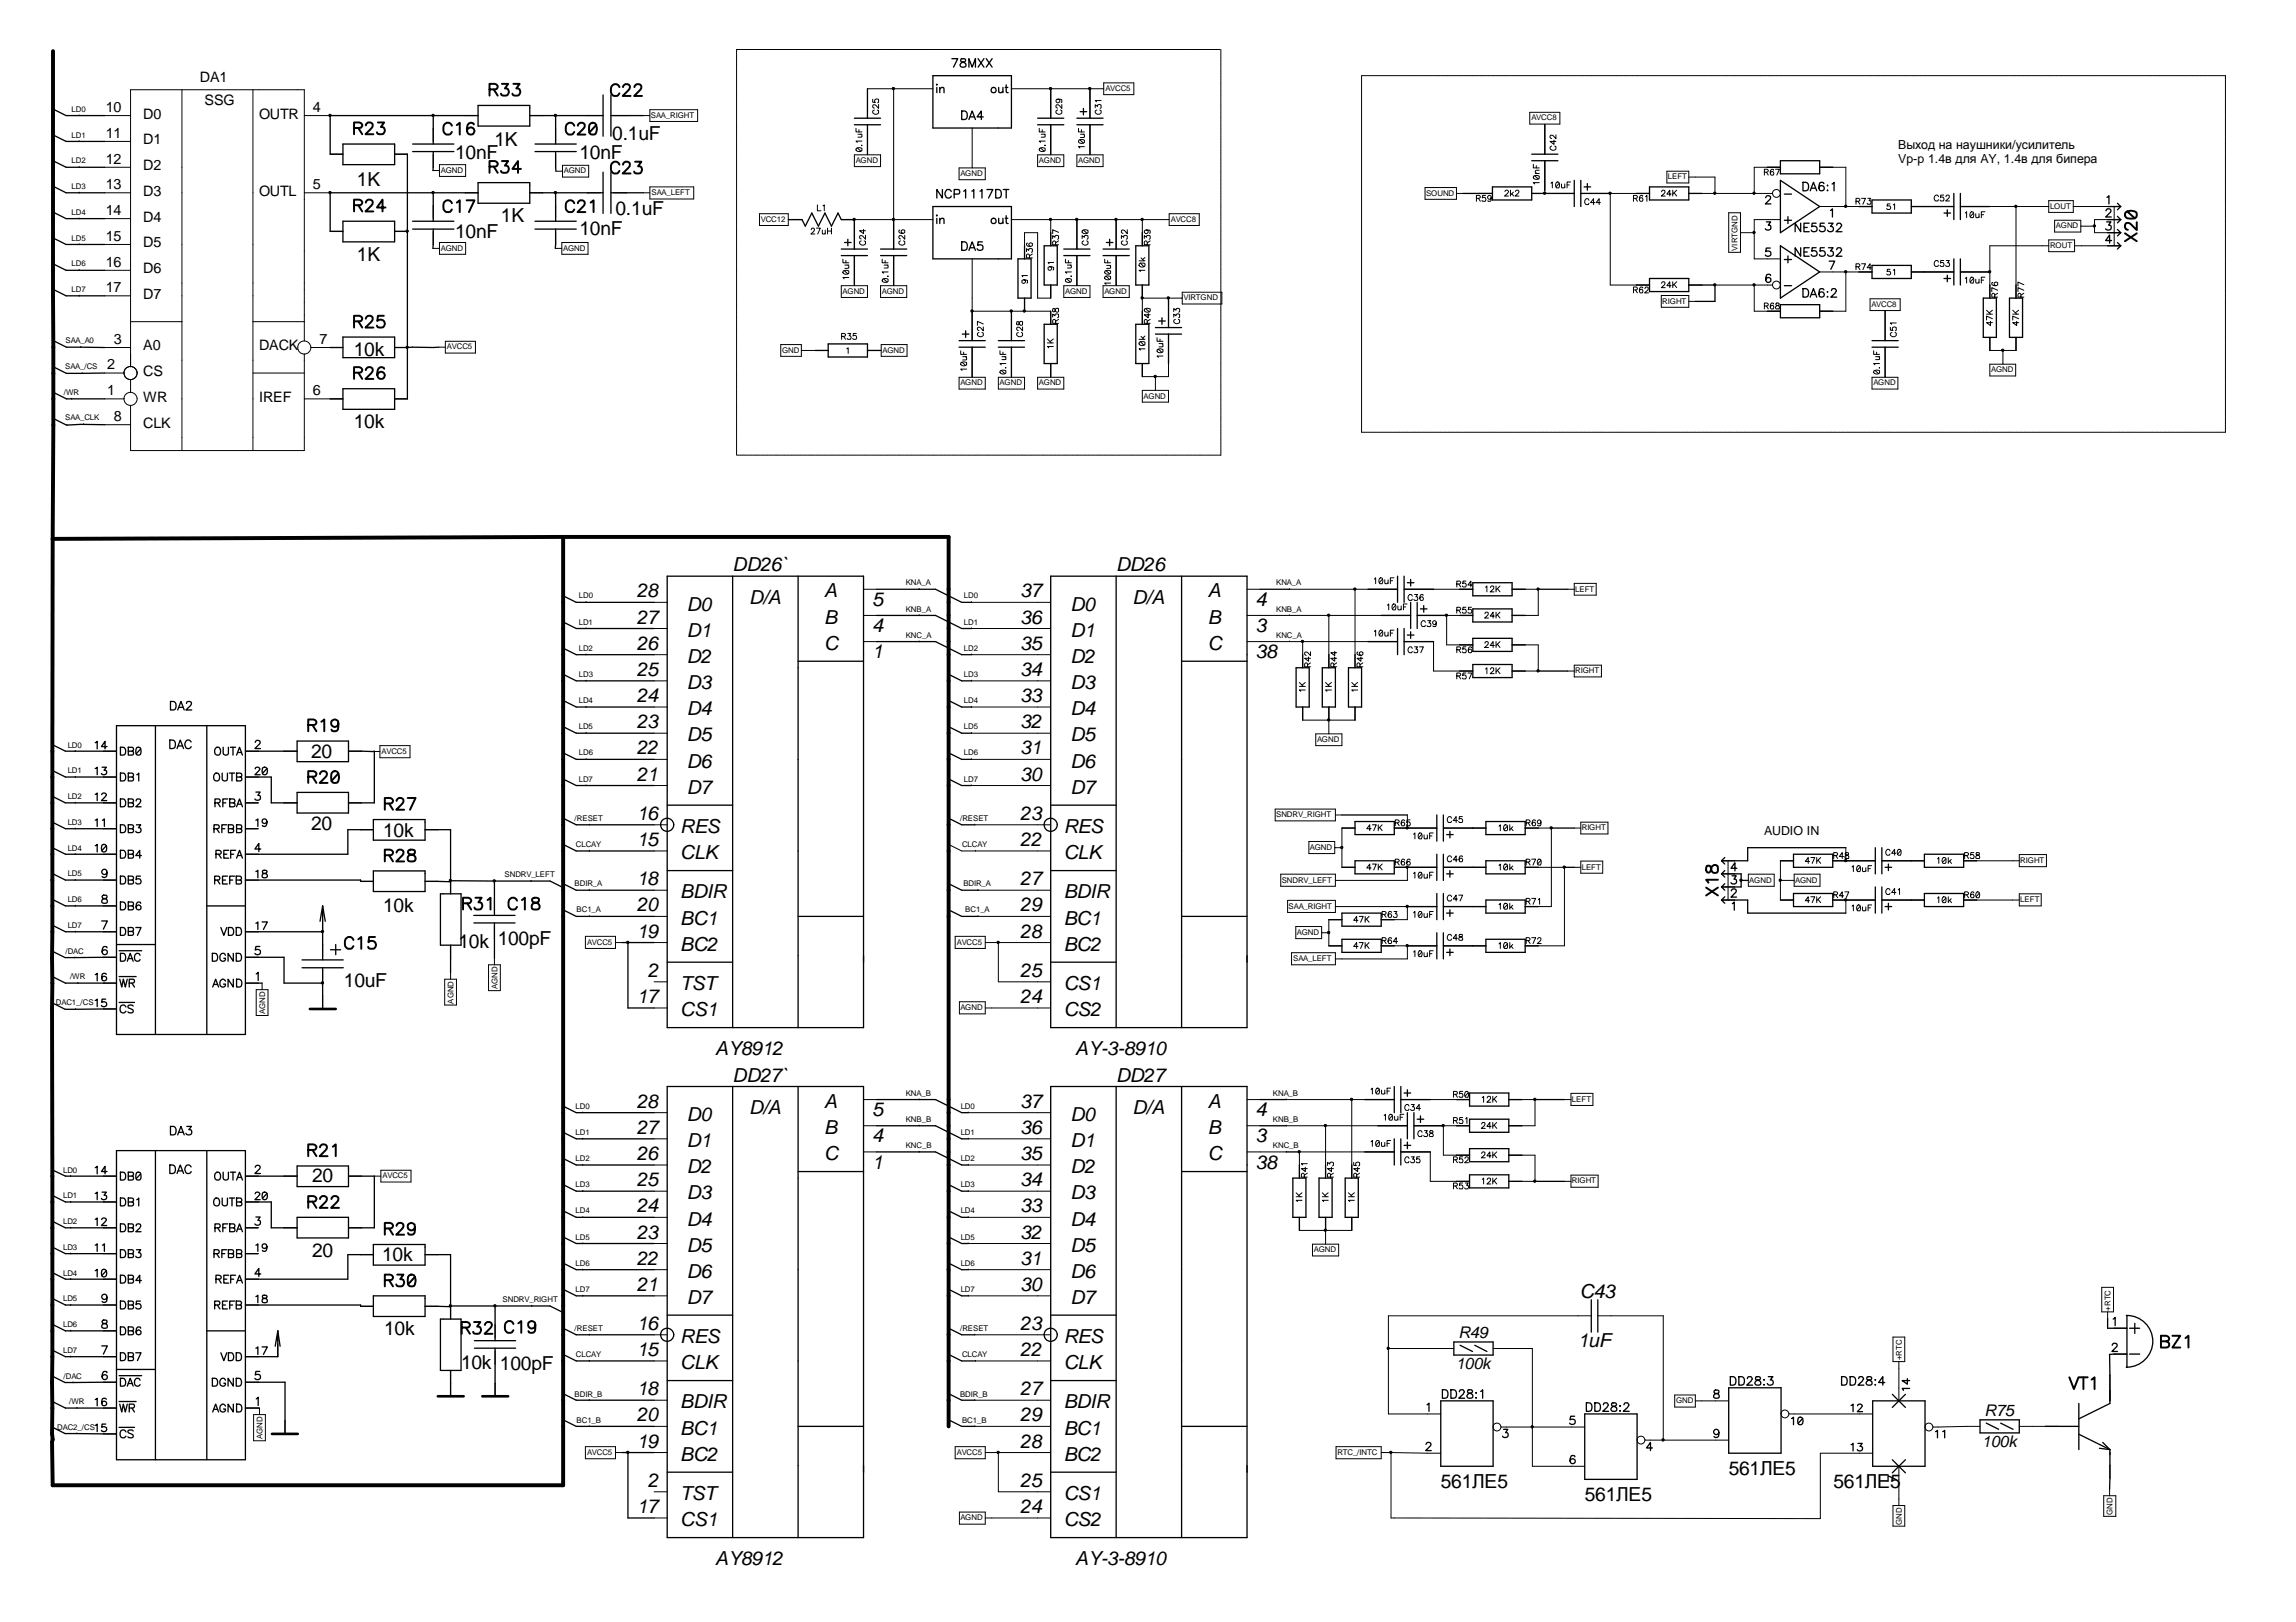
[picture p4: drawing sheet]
<svg xmlns="http://www.w3.org/2000/svg" width="297mm" height="210mm" viewBox="0 0 297 210" stroke-linecap="round" stroke-linejoin="round" font-family="sans-serif">
<defs><g id="words">
<g font-size="2.5">
<text x="58.9" y="20.6">10nF</text>
<text x="64" y="18.9">1K</text>
<text x="75" y="20.6">10nF</text>
<text x="79.2" y="18.1">0.1uF</text>
<text x="46.2" y="24">1K</text>
<text x="64.8" y="28.7">1K</text>
<text x="79.6" y="27.8">0.1uF</text>
<text x="46.2" y="33.8">1K</text>
<text x="58.9" y="30.8">10nF</text>
<text x="75" y="30.4">10nF</text>
<text x="45.8" y="46">10k</text>
<text x="45.8" y="55.3">10k</text>
<text x="82.4" y="77.3">28</text>
<text x="94.8" y="73.9">DD26`</text>
<text x="106.6" y="77.3">A</text>
<text x="132" y="77.3">37</text>
<text x="144.4" y="73.9">DD26</text>
<text x="156.3" y="77.3">A</text>
<text x="82.4" y="80.7">27</text>
<text x="88.9" y="82.4">D1</text>
<text x="88.9" y="79">D0</text>
<text x="96.9" y="78.2">D/A</text>
<text x="106.6" y="80.7">B</text>
<text x="112.8" y="78.4">5</text>
<text x="112.8" y="81.8">4</text>
<text x="132" y="80.7">36</text>
<text x="138.5" y="82.4">D1</text>
<text x="138.5" y="79">D0</text>
<text x="146.5" y="78.2">D/A</text>
<text x="156.3" y="80.7">B</text>
<text x="162.4" y="78.4">4</text>
<text x="162.4" y="81.8">3</text>
<text x="82.4" y="87.5">25</text>
<text x="82.4" y="84.1">26</text>
<text x="88.9" y="85.8">D2</text>
<text x="88.9" y="89.2">D3</text>
<text x="106.6" y="84.1">C</text>
<text x="112.8" y="85.2">1</text>
<text x="132" y="87.5">34</text>
<text x="132" y="84.1">35</text>
<text x="138.5" y="85.8">D2</text>
<text x="138.5" y="89.2">D3</text>
<text x="156.3" y="84.1">C</text>
<text x="162.4" y="85.2">38</text>
<text x="82.4" y="94.2">23</text>
<text x="82.4" y="90.9">24</text>
<text x="88.9" y="92.6">D4</text>
<text x="88.9" y="95.9">D5</text>
<text x="132" y="90.9">33</text>
<text x="132" y="94.2">32</text>
<text x="138.5" y="92.6">D4</text>
<text x="138.5" y="95.9">D5</text>
<text x="40.3" y="98.1">20</text>
<text x="82.4" y="97.6">22</text>
<text x="82.4" y="101">21</text>
<text x="88.9" y="99.3">D6</text>
<text x="132" y="97.6">31</text>
<text x="132" y="101">30</text>
<text x="138.5" y="99.3">D6</text>
<text x="40.3" y="107.4">20</text>
<text x="82.4" y="106.1">16</text>
<text x="88" y="107.8">RES</text>
<text x="88.9" y="102.7">D7</text>
<text x="132" y="106.1">23</text>
<text x="137.6" y="107.8">RES</text>
<text x="138.5" y="102.7">D7</text>
<text x="49.6" y="108.3">10k</text>
<text x="82.4" y="109.5">15</text>
<text x="88" y="111.2">CLK</text>
<text x="132" y="109.5">22</text>
<text x="137.6" y="111.2">CLK</text>
<text x="49.6" y="118">10k</text>
<text x="82.4" y="118">20</text>
<text x="82.4" y="114.6">18</text>
<text x="88" y="119.6">BC1</text>
<text x="88" y="116.3">BDIR</text>
<text x="132" y="118">29</text>
<text x="132" y="114.6">27</text>
<text x="137.6" y="119.6">BC1</text>
<text x="137.6" y="116.3">BDIR</text>
<text x="59.3" y="122.7">10k</text>
<text x="64.4" y="122.2">100pF</text>
<text x="82.4" y="121.3">19</text>
<text x="88" y="123">BC2</text>
<text x="132" y="121.3">28</text>
<text x="137.6" y="123">BC2</text>
<text x="44.5" y="127.7">10uF</text>
<text x="82.4" y="129.8">17</text>
<text x="83.8" y="126.4">2</text>
<text x="88" y="128.1">TST</text>
<text x="88" y="131.5">CS1</text>
<text x="132" y="126.4">25</text>
<text x="132" y="129.8">24</text>
<text x="137.6" y="128.1">CS1</text>
<text x="137.6" y="131.5">CS2</text>
<text x="92.5" y="136.6">AY8912</text>
<text x="139.1" y="136.6">AY-3-8910</text>
<text x="82.4" y="143.4">28</text>
<text x="94.8" y="140">DD27`</text>
<text x="106.6" y="143.4">A</text>
<text x="132" y="143.4">37</text>
<text x="144.4" y="140">DD27</text>
<text x="156.3" y="143.4">A</text>
<text x="82.4" y="146.7">27</text>
<text x="88.9" y="148.4">D1</text>
<text x="88.9" y="145">D0</text>
<text x="96.9" y="144.2">D/A</text>
<text x="106.6" y="146.7">B</text>
<text x="112.8" y="144.5">5</text>
<text x="112.8" y="147.8">4</text>
<text x="132" y="146.7">36</text>
<text x="138.5" y="148.4">D1</text>
<text x="138.5" y="145">D0</text>
<text x="146.5" y="144.2">D/A</text>
<text x="156.3" y="146.7">B</text>
<text x="162.4" y="144.5">4</text>
<text x="162.4" y="147.8">3</text>
<text x="40.4" y="153">20</text>
<text x="82.4" y="153.5">25</text>
<text x="82.4" y="150.1">26</text>
<text x="88.9" y="151.8">D2</text>
<text x="88.9" y="155.2">D3</text>
<text x="106.6" y="150.1">C</text>
<text x="112.8" y="151.2">1</text>
<text x="132" y="153.5">34</text>
<text x="132" y="150.1">35</text>
<text x="138.5" y="151.8">D2</text>
<text x="138.5" y="155.2">D3</text>
<text x="156.3" y="150.1">C</text>
<text x="162.4" y="151.2">38</text>
<text x="82.4" y="160.3">23</text>
<text x="82.4" y="156.9">24</text>
<text x="88.9" y="158.6">D4</text>
<text x="88.9" y="162">D5</text>
<text x="132" y="156.9">33</text>
<text x="132" y="160.3">32</text>
<text x="138.5" y="158.6">D4</text>
<text x="138.5" y="162">D5</text>
<text x="40.4" y="162.6">20</text>
<text x="49.4" y="163.1">10k</text>
<text x="82.4" y="163.7">22</text>
<text x="82.4" y="167.1">21</text>
<text x="88.9" y="165.4">D6</text>
<text x="132" y="163.7">31</text>
<text x="132" y="167.1">30</text>
<text x="138.5" y="165.4">D6</text>
<text x="204.4" y="168">C43</text>
<text x="49.7" y="172.7">10k</text>
<text x="82.4" y="172.1">16</text>
<text x="88" y="173.8">RES</text>
<text x="88.9" y="168.7">D7</text>
<text x="132" y="172.1">23</text>
<text x="137.6" y="173.8">RES</text>
<text x="138.5" y="168.7">D7</text>
<text x="59.6" y="177.1">10k</text>
<text x="64.7" y="177.3">100pF</text>
<text x="82.4" y="175.5">15</text>
<text x="88" y="177.2">CLK</text>
<text x="132" y="175.5">22</text>
<text x="137.6" y="177.2">CLK</text>
<text x="204.1" y="174.3">1uF</text>
<text x="82.4" y="184">20</text>
<text x="82.4" y="180.6">18</text>
<text x="88" y="185.6">BC1</text>
<text x="88" y="182.3">BDIR</text>
<text x="132" y="184">29</text>
<text x="132" y="180.6">27</text>
<text x="137.6" y="185.6">BC1</text>
<text x="137.6" y="182.3">BDIR</text>
<text x="82.4" y="187.3">19</text>
<text x="88" y="189">BC2</text>
<text x="132" y="187.3">28</text>
<text x="137.6" y="189">BC2</text>
<text x="223.6" y="190.9">561ЛЕ5</text>
<text x="82.4" y="195.8">17</text>
<text x="83.8" y="192.4">2</text>
<text x="88" y="194.1">TST</text>
<text x="88" y="197.5">CS1</text>
<text x="132" y="192.4">25</text>
<text x="132" y="195.8">24</text>
<text x="137.6" y="194.1">CS1</text>
<text x="137.6" y="197.5">CS2</text>
<text x="186.4" y="192.5">561ЛЕ5</text>
<text x="205" y="194.2">561ЛЕ5</text>
<text x="237.2" y="192.5">561ЛЕ5</text>
<text x="92.5" y="202.6">AY8912</text>
<text x="139.1" y="202.6">AY-3-8910</text>
</g>
<g font-size="2.1">
<text x="188.7" y="173.2">R49</text>
<text x="188.3" y="177.2">100k</text>
<text x="256.8" y="183.2">R75</text>
<text x="256.4" y="187.3">100k</text>
</g>
<g font-size="1.9">
<text x="25.9" y="10.6">DA1</text>
<text x="13.7" y="14.5">10</text>
<text x="13.7" y="17.8">11</text>
<text x="18.5" y="15.3">D0</text>
<text x="26.5" y="13.6">SSG</text>
<text x="33.5" y="15.3">OUTR</text>
<text x="40.5" y="14.5">4</text>
<text x="13.7" y="21.2">12</text>
<text x="18.5" y="18.7">D1</text>
<text x="18.5" y="22">D2</text>
<text x="13.7" y="24.5">13</text>
<text x="13.7" y="27.8">14</text>
<text x="18.5" y="28.7">D4</text>
<text x="18.5" y="25.3">D3</text>
<text x="33.5" y="25.3">OUTL</text>
<text x="40.5" y="24.5">5</text>
<text x="13.7" y="34.5">16</text>
<text x="13.7" y="31.2">15</text>
<text x="18.5" y="35.3">D6</text>
<text x="18.5" y="32">D5</text>
<text x="13.7" y="37.8">17</text>
<text x="18.5" y="38.7">D7</text>
<text x="13.9" y="47.8">2</text>
<text x="14.7" y="44.5">3</text>
<text x="18.5" y="45.3">A0</text>
<text x="33.5" y="45.3">DACK</text>
<text x="41.3" y="44.5">7</text>
<text x="13.9" y="51.2">1</text>
<text x="18.5" y="48.7">CS</text>
<text x="18.5" y="52">WR</text>
<text x="33.5" y="52">IREF</text>
<text x="40.5" y="51.2">6</text>
<text x="14.7" y="54.5">8</text>
<text x="18.5" y="55.3">CLK</text>
</g>
<g font-size="1.6">
<text x="245.6" y="19.3">Выход на наушники/усилитель</text>
<text x="245.6" y="21.1">Vp-p 1.4в для AY, 1.4в для бипера</text>
<text x="228.2" y="108">AUDIO IN</text>
</g>
<g font-size="1">
<text x="143" y="11.8">AVCC5</text>
<text x="9.3" y="14.5">LD0</text>
<text x="9.3" y="17.8">LD1</text>
<text x="84.2" y="15.3">SAA_RIGHT</text>
<text x="198.1" y="15.6">AVCC8</text>
<text x="9.3" y="21.1">LD2</text>
<text x="57" y="22.4">AGND</text>
<text x="72.9" y="22.5">AGND</text>
<text x="110.7" y="21.1">AGND</text>
<text x="124.2" y="22.8">AGND</text>
<text x="134.4" y="21.1">AGND</text>
<text x="139.5" y="21.1">AGND</text>
<text x="215.8" y="23.2">LEFT</text>
<text x="9.3" y="24.5">LD3</text>
<text x="9.3" y="27.8">LD4</text>
<text x="84.3" y="25.2">SAA_LEFT</text>
<text x="98.4" y="28.7">VCC12</text>
<text x="151.5" y="28.7">AVCC8</text>
<text x="184.5" y="25.3">SOUND</text>
<text x="265.2" y="27">LOUT</text>
<text x="266" y="29.6">AGND</text>
<text x="9.3" y="34.5">LD6</text>
<text x="9.3" y="31.1">LD5</text>
<text x="57" y="32.4">AGND</text>
<text x="72.9" y="32.4">AGND</text>
<text x="224.8" y="32.5" transform="rotate(-90 224.8 32.5)">VIRTGND</text>
<text x="265.2" y="32.1">ROUT</text>
<text x="9.3" y="37.8">LD7</text>
<text x="109" y="38">AGND</text>
<text x="114.1" y="38">AGND</text>
<text x="137.8" y="38">AGND</text>
<text x="142.9" y="38">AGND</text>
<text x="153.1" y="38.9">VIRTGND</text>
<text x="215.1" y="39.3">RIGHT</text>
<text x="242.1" y="39.7">AVCC8</text>
<text x="8.4" y="47.8">SAA_/CS</text>
<text x="8.5" y="44.4">SAA_A0</text>
<text x="57.8" y="45.2">AVCC5</text>
<text x="101.2" y="45.6">GND</text>
<text x="114.2" y="45.6">AGND</text>
<text x="8.3" y="51.1">/WR</text>
<text x="124.2" y="49.9">AGND</text>
<text x="129.3" y="49.9">AGND</text>
<text x="134.4" y="49.9">AGND</text>
<text x="148" y="51.6">AGND</text>
<text x="242.4" y="49.9">AGND</text>
<text x="257.6" y="48.2">AGND</text>
<text x="8.4" y="54.4">SAA_CLK</text>
<text x="74.9" y="77.4">LD0</text>
<text x="117.2" y="75.7">KNA_A</text>
<text x="124.7" y="77.4">LD0</text>
<text x="165.1" y="75.7">KNA_A</text>
<text x="203.8" y="76.6">LEFT</text>
<text x="74.9" y="80.8">LD1</text>
<text x="117.2" y="79.1">KNB_A</text>
<text x="117.2" y="82.5">KNC_A</text>
<text x="124.7" y="80.8">LD1</text>
<text x="165.1" y="79.1">KNB_A</text>
<text x="165.1" y="82.5">KNC_A</text>
<text x="74.9" y="84.2">LD2</text>
<text x="74.9" y="87.6">LD3</text>
<text x="124.7" y="84.2">LD2</text>
<text x="124.7" y="87.6">LD3</text>
<text x="203.8" y="87.1">RIGHT</text>
<text x="74.9" y="94.4">LD5</text>
<text x="74.9" y="91">LD4</text>
<text x="124.7" y="94.4">LD5</text>
<text x="124.7" y="91">LD4</text>
<text x="8.8" y="100.1">LD1</text>
<text x="8.8" y="96.7">LD0</text>
<text x="49.4" y="97.6">AVCC5</text>
<text x="74.9" y="101.1">LD7</text>
<text x="74.9" y="97.8">LD6</text>
<text x="124.7" y="101.1">LD7</text>
<text x="124.7" y="97.8">LD6</text>
<text x="170.4" y="96">AGND</text>
<text x="8.8" y="106.7">LD3</text>
<text x="8.8" y="103.4">LD2</text>
<text x="74.3" y="106.2">/RESET</text>
<text x="124.2" y="106.2">/RESET</text>
<text x="165.1" y="105.8">SNDRV_RIGHT</text>
<text x="204.6" y="107.5">RIGHT</text>
<text x="8.8" y="110.1">LD4</text>
<text x="8.8" y="113.4">LD5</text>
<text x="65.3" y="113.5">SNDRV_LEFT</text>
<text x="74.5" y="109.6">CLCAY</text>
<text x="124.5" y="109.6">CLCAY</text>
<text x="169.5" y="110">AGND</text>
<text x="204.6" y="112.5">LEFT</text>
<text x="261.4" y="111.7">RIGHT</text>
<text x="8.8" y="116.7">LD6</text>
<text x="74.3" y="114.7">BDIR_A</text>
<text x="74.6" y="118.1">BC1_A</text>
<text x="124.6" y="114.7">BDIR_A</text>
<text x="124.9" y="118.1">BC1_A</text>
<text x="165.8" y="114.2">SNDRV_LEFT</text>
<text x="166.7" y="117.6">SAA_RIGHT</text>
<text x="226.3" y="114.2">AGND</text>
<text x="232.2" y="114.2">AGND</text>
<text x="261.4" y="116.8">LEFT</text>
<text x="8.5" y="123.4">/DAC</text>
<text x="8.8" y="120.1">LD7</text>
<text x="75.9" y="122.2">AVCC5</text>
<text x="123.8" y="122.2">AVCC5</text>
<text x="167.3" y="124.3">SAA_LEFT</text>
<text x="167.8" y="121">AGND</text>
<text x="7.2" y="130.1">DAC1_/CS</text>
<text x="9.1" y="126.7">/WR</text>
<text x="34.3" y="131.2" transform="rotate(-90 34.3 131.2)">AGND</text>
<text x="58.7" y="129.9" transform="rotate(-90 58.7 129.9)">AGND</text>
<text x="64.3" y="128" transform="rotate(-90 64.3 128)">AGND</text>
<text x="124.2" y="130.7">AGND</text>
<text x="74.5" y="143.5">LD0</text>
<text x="117.2" y="141.8">KNA_B</text>
<text x="124.3" y="143.5">LD0</text>
<text x="164.7" y="141.8">KNA_B</text>
<text x="203.4" y="142.6">LEFT</text>
<text x="74.5" y="146.9">LD1</text>
<text x="117.2" y="145.2">KNB_B</text>
<text x="117.2" y="148.6">KNC_B</text>
<text x="124.3" y="146.9">LD1</text>
<text x="164.7" y="145.2">KNB_B</text>
<text x="164.7" y="148.6">KNC_B</text>
<text x="8.2" y="151.7">LD0</text>
<text x="8.2" y="155.1">LD1</text>
<text x="49.5" y="152.5">AVCC5</text>
<text x="74.5" y="150.3">LD2</text>
<text x="74.5" y="153.6">LD3</text>
<text x="124.3" y="150.3">LD2</text>
<text x="124.3" y="153.6">LD3</text>
<text x="203.4" y="153.1">RIGHT</text>
<text x="8.2" y="161.7">LD3</text>
<text x="8.2" y="158.4">LD2</text>
<text x="74.5" y="160.4">LD5</text>
<text x="74.5" y="157">LD4</text>
<text x="124.3" y="160.4">LD5</text>
<text x="124.3" y="157">LD4</text>
<text x="8.2" y="165.1">LD4</text>
<text x="74.5" y="167.2">LD7</text>
<text x="74.5" y="163.8">LD6</text>
<text x="124.3" y="167.2">LD7</text>
<text x="124.3" y="163.8">LD6</text>
<text x="170" y="162.1">AGND</text>
<text x="8.2" y="171.7">LD6</text>
<text x="8.2" y="168.4">LD5</text>
<text x="65" y="168.5">SNDRV_RIGHT</text>
<text x="74.3" y="172.3">/RESET</text>
<text x="124.2" y="172.3">/RESET</text>
<text x="273" y="169.6" transform="rotate(-90 273 169.6)">+RTC</text>
<text x="8.2" y="175.1">LD7</text>
<text x="8.2" y="178.4">/DAC</text>
<text x="74.5" y="175.7">CLCAY</text>
<text x="124.5" y="175.7">CLCAY</text>
<text x="246" y="176" transform="rotate(-90 246 176)">+RTC</text>
<text x="7.4" y="185.1">DAC2_/CS</text>
<text x="8.9" y="181.8">/WR</text>
<text x="74.3" y="180.7">BDIR_B</text>
<text x="74.6" y="184.1">BC1_B</text>
<text x="124.2" y="180.7">BDIR_B</text>
<text x="124.5" y="184.1">BC1_B</text>
<text x="216.8" y="181.6">GND</text>
<text x="34" y="186.3" transform="rotate(-90 34 186.3)">AGND</text>
<text x="75.9" y="188.3">AVCC5</text>
<text x="123.8" y="188.3">AVCC5</text>
<text x="173" y="188.3">RTC_/INTC</text>
<text x="124.2" y="196.7">AGND</text>
<text x="246" y="197.3" transform="rotate(-90 246 197.3)">GND</text>
<text x="273.3" y="196.1" transform="rotate(-90 273.3 196.1)">GND</text>
</g>
</g></defs>
<path d="M6.9 6.6v48.4l-.1 14.7M72.9 69.5v122.7h-66.1l-.1-5.6 .1-.3-.1-.8 .1-115.8M72.9 69.5h49.8v115.1M72.9 69.5l-66.1 .2" fill="none" stroke="#000" stroke-width=".51"/>
<g fill="none" stroke="#000" stroke-width=".13">
<path d="M10.2 14.9v.1M10.2 18.2v.1M13.5 15h3.4M13.5 18.3h3.4M23.5 11.6v46.7M32.7 11.6v46.7M39.4 15h3.3M42.7 20h1.7M51.1 20h1.6M56 16.7v1.6M56 20v1.6M60.2 15h1.6"/>
<path d="M68.5 15h1.7M71.9 16.7v1.6M71.9 20v1.6M76 15h1.7M79.4 15h1.6M83.2 15h.9M84.1 14.2h6.2v1.5h-6.2zM110.7 16.6v.5h.8M110.8 19.2l.3-.1 .4 .1v.3a.4 .4 0 0 1-.5 .1 .4 .4 0 0 1-.2-.4zM110.9 19.1l.5 .5M111 17.4h.5M111.1 16.8v.3"/>
<path d="M111.4 17.4l.1 .1v.2l-.5 .1M111.5 18.8v.1zM111.5 18.3h-.8l.2 .1M112.2 16.1v3.9M112.9 12.8v.4l.3 .1a.29 .29 0 0 1 0-.5 .29 .29 0 0 1 .5 .1v.3l-.2 .1M113.1 14.2l-.2 .1a.39 .39 0 0 0 .3 .5 .39 .39 0 0 0 .5-.2v-.3l-.2-.1M113.7 13.5v.5l-.4-.4h-.3l-.1 .3 .2 .1M115.6 11.5v20.7M120.7 11.5h-8.5v3.8M125.8 16.6v5.1M130.9 11.5h11.9M134.5 16.6v.5h.7"/>
<path d="M134.5 19.2l.3-.1 .4 .1v.3a.4 .4 0 0 1-.5 .1 .4 .4 0 0 1-.2-.4zM134.6 19.1l.5 .5M134.7 17.4h.5M134.8 16.8v.3M135.1 17.4l.1 .1v.2l-.5 .1M135.2 18.8v.1zM135.2 18.3h-.7l.1 .1M135.9 11.5v3.8M135.9 16.1v3.9M136.8 14.2l-.1 .1a.39 .39 0 0 0 .2 .5 .39 .39 0 0 0 .5-.2v-.3l-.2-.1M136.9 12.8h.1a.25 .25 0 0 1 .1 .4 .25 .25 0 0 1-.4 0 .25 .25 0 0 1 0-.4h.5l.2 .1v.3l-.1 .1M137.4 13.5v.5l-.4-.4h-.3l-.1 .3 .2 .1"/>
<path d="M139.5 16.6v.5h.8M139.6 18.1l.3-.1 .4 .1v.3a.4 .4 0 0 1-.5 .2 .4 .4 0 0 1-.2-.5zM139.7 18.1l.5 .4M139.8 17.4h.5M139.9 16.8v.3M140.2 17.4l.1 .1v.3h-.5M140.3 19h-.8l.2 .1M141 11.5v3.8M141 16.1v3.9M141.7 13.9v-.3l.3 .2v-.2l.2-.1 .3 .1v.3l-.2 .1M141.9 14.2l-.2 .1a.39 .39 0 0 0 .3 .5 .39 .39 0 0 0 .5-.2v-.3l-.2-.1M142.5 13h-.8l.2 .2"/>
<path d="M142.8 10.7h3.9v1.5h-3.9zM197.9 14.5h3.9v1.6h-3.9zM199.9 16.1v3.9M200.7 18.9l-.1 .1a.39 .39 0 0 0 .2 .4 .39 .39 0 0 0 .5-.1v-.3l-.2-.1M201 18.1v.6l-.5-.4h.8M201.3 17.5v.5l-.3-.4-.4-.1-.1 .3 .2 .1M10.2 21.6h.1M10.2 24.9h.1M10.2 28.2v.1M10.2 31.6h.1M10.2 34.9v.1M10.2 38.2v.1"/>
<path d="M13.5 21.6h3.4M13.5 24.9h3.4M13.5 35h3.4M13.5 28.3h3.4M13.5 31.6h3.4M13.5 38.3h3.4M39.4 24.9h3.3M42.7 29.9h1.7M51.1 29.9h1.6M56 32.1h.9M56 22.1h.9M56 26.6v1.7"/>
<path d="M56 29.9v1.7M56.9 21.3h3.3v1.5h-3.3zM56.9 31.4h3.3v1.5h-3.3zM60.2 24.9h1.6M68.5 24.9h1.7M71.8 32.1h.9M71.9 26.6v1.7M71.9 29.9v1.7M71.9 22.2h.9M72.7 31.4h3.4v1.5h-3.4zM72.8 21.4h3.4v1.5h-3.4zM76 24.9h1.7"/>
<path d="M79.4 24.9h1.6M83.2 24.9h.9M84.1 24.2h5.6v1.6h-5.6zM98.3 27.7h3.7v1.5h-3.7zM102 28.4h1.8M104.9 29.7l.2-.2 .2 .1 .1 .2-.1 .1-.4 .4h.5M105.6 29.5h.5l-.3 .8M105.7 26.5v.8h.5M106.4 29.8v.5h.3l.1-.1M106.5 26.6l.1-.1v.8M106.8 29.8v.5M107.1 29.5v.8"/>
<path d="M107.1 29.9h.5M107.6 29.5v.8M108.8 37h3.4v1.5h-3.4zM108.8 28.4h11.9M109.1 33.5v.5h.7M109.1 35.1l.3-.1 .4 .1v.3a.4 .4 0 0 1-.5 .1 .4 .4 0 0 1-.2-.4zM109.2 35l.5 .4M109.3 34.3h.5M109.4 33.7v.3M109.7 34.3l.1 .1v.3h-.5M109.8 35.9h-.7l.1 .2M110.5 20h3.4v1.6h-3.4z"/>
<path d="M110.5 28.4v3.8M110.5 33.1v3.9M111.4 31.2l-.1 .1a.39 .39 0 0 0 .2 .4 .39 .39 0 0 0 .5-.1v-.3l-.2-.1M111.7 29.7v.5l-.5-.3h.8M112 30.5v.5l-.4-.4-.3-.1-.1 .3 .2 .1M113.9 37h3.4v1.5h-3.4zM114.1 33.5v.5h.8M114.2 36.1l.3-.1 .4 .1v.3a.4 .4 0 0 1-.5 .2 .4 .4 0 0 1-.2-.5zM114.3 36.1l.5 .4M114.4 34.3h.5M114.5 33.7v.3M114.8 34.3l.1 .1v.2l-.5 .1"/>
<path d="M114.9 35.7v.1zM114.9 35.2h-.8l.2 .2M115.6 33.1v3.9M116.4 29.8h-.1a.4 .4 0 0 0 .3 .4 .4 .4 0 0 0 .5-.1v-.3a.24 .24 0 0 0-.4 0 .24 .24 0 0 0 0 .4h.1M116.5 31.2l-.2 .1a.39 .39 0 0 0 .3 .4 .39 .39 0 0 0 .5-.1v-.3l-.2-.1M117.1 30.5v.5l-.4-.4-.3-.1-.1 .3 .2 .1M124.1 21.7h3.4v1.6h-3.4zM125.8 33.5v10.6M130.9 28.4h20.4M132.5 36.2a.24 .24 0 0 1 .1 .4 .24 .24 0 0 1-.4-.1v-.2l.4-.1 .3 .1v.3h-.1M132.5 33.5v-3.4h1.7v8.5h1.7v-1.7M132.5 38.6v1.7"/>
<path d="M132.8 32.6v-.4l.3 .2v-.2l.2-.1 .3 .1v.4l-.2 .1M132.9 35.7h-.7l.1 .1M132.9 31.5h-.1a.4 .4 0 0 0 .3 .4 .4 .4 0 0 0 .5-.1v-.3a.24 .24 0 0 0-.4 0 .24 .24 0 0 0 0 .3l.1 .1M133.2 33.4l-.1-.5h-.2l-.1 .5h.8M133.6 32.9l-.4 .2M134.2 20h3.4v1.6h-3.4zM135.8 34.5a.24 .24 0 0 1 .2 .4 .24 .24 0 0 1-.4 0v-.3l.4-.1 .3 .1v.3h-.1M135.9 28.4v3.4M136.2 30.9v-.4l.3 .2v-.2h.2h.2v.4l-.1 .1M136.2 39.9v.4h.2a.36 .36 0 0 1 .5-.4v.4l-.1 .1-.2-.1-.2-.4zM136.3 34h-.7l.1 .1M136.6 31.7l-.1-.4-.2-.1-.1 .5h.7"/>
<path d="M136.9 30.1l-.7-.4v.5M136.9 31.2l-.3 .2M137.6 37h3.4v1.5h-3.4zM137.8 33.5v.5h.8M137.9 36.1l.3-.1 .4 .1v.3a.4 .4 0 0 1-.5 .2 .4 .4 0 0 1-.2-.5zM138 36.1l.5 .4M138.1 34.3h.5M138.2 33.7v.3M138.5 34.3l.1 .1v.2l-.5 .1M138.6 35.7v.1zM138.6 35.2h-.8l.2 .2M139.3 20h3.4v1.6h-3.4z"/>
<path d="M139.3 28.4v3.8M139.3 33.1v3.9M140 30.9v-.4l.3 .2v-.2h.2h.3v.4l-.2 .1M140 29.8l.3-.1 .5 .1v.3a.4 .4 0 0 1-.5 .2 .4 .4 0 0 1-.3-.5zM140.2 29.8l.4 .4M140.2 31.2l-.2 .1a.39 .39 0 0 0 .3 .4 .39 .39 0 0 0 .5-.1v-.3l-.2-.1M142.7 37h3.4v1.5h-3.4zM142.9 33.5v.5h.8M143 35.8l.3-.1 .4 .1v.3a.4 .4 0 0 1-.5 .1 .4 .4 0 0 1-.2-.4zM143 35.1l.3-.1 .4 .1v.3a.4 .4 0 0 1-.5 .1 .4 .4 0 0 1-.2-.4zM143.1 35.7l.5 .5M143.1 35l.5 .4"/>
<path d="M143.2 34.3h.5M143.3 33.7v.3M143.6 34.3l.1 .1v.3h-.5M143.7 36.6h-.8l.2 .2M144.4 28.4v3.8M144.4 33.1v3.9M145.1 30.9v-.4l.3 .2v-.2h.2h.2v.4l-.1 .1M145.3 31.2l-.2 .1a.39 .39 0 0 0 .3 .4 .39 .39 0 0 0 .4-.1v-.3l-.1-.1M145.8 29.7v.5l-.3-.3-.3-.1-.1 .3 .2 .1M147.4 33.8h.7M147.4 34.1h.1h.5h.1v.3a.4 .4 0 0 1-.5 .2 .4 .4 0 0 1-.2-.5zM147.5 34.1l.5 .4"/>
<path d="M147.6 33.4l.4 .4M147.8 28.4v3.4M147.8 36.9v5.1M147.8 38.6h5.2M148 30.9v-.4l.3 .2 .1-.2h.2h.2v.4l-.1 .1M148.1 40l.3-.1 .4 .1v.3a.4 .4 0 0 1-.5 .1 .4 .4 0 0 1-.2-.4zM148.1 35h-.7l.1 .2M148.1 33.3l-.3 .3M148.2 39.9l.5 .5M148.3 29.8h.1a.25 .25 0 0 1 .1 .4 .25 .25 0 0 1-.4 0 .25 .25 0 0 1 .1-.4h.5l.1 .1v.3h-.1M148.4 31.7v-.4l-.3-.1-.1 .5h.8M148.8 31.2l-.4 .2"/>
<path d="M151.2 38.6v3.8M151.3 27.7h3.9v1.5h-3.9zM153 37.8h5.1v1.5h-5.1zM184.4 24.3h4v1.5h-4zM188.4 25h.9M191 25.7l.4-.1 .1-.2-.5-.1v.7M191.3 25.7l.2 .3M191.4 25h1.7M192.2 25.3h-.4v.3a.29 .29 0 0 1 .4 0 .29 .29 0 0 1 0 .4h-.4l-.1-.1M192.9 25.5v.2a.25 .25 0 0 1-.4 0 .25 .25 0 0 1 0-.4 .25 .25 0 0 1 .4 .1v.5l-.1 .1h-.3M194.7 24.8a.22 .22 0 0 1 .3-.2 .22 .22 0 0 1 .1 .3l-.5 .5h.6M195.4 24.6v.8"/>
<path d="M195.6 25.1l.2 .3M195.8 24.9l-.4 .3M196 24.8a.22 .22 0 0 1 .3-.2 .22 .22 0 0 1 .2 .3l-.5 .5h.5M198.2 25h5.5M198.4 21.3v.4h.7M198.4 22.8l.3-.1 .4 .1v.3a.4 .4 0 0 1-.4 .1 .4 .4 0 0 1-.3-.4zM198.5 22.7l.5 .5M198.6 22.5h.5M198.8 21.4v.3M199.1 23.6h-.7l.1 .2M199.1 22l-.4 .1-.1 .2 .2 .2M199.9 20.8v4.2"/>
<path d="M200.7 23.7l.1-.1v.7M201.4 23.6h.3l.1 .3-.1 .4h-.3l-.1-.1v-.3zM201.7 23.7l-.4 .5M202 23.8l.1 .5h.2l.1-.1M202.4 23.8v.5M202.7 23.9h.3M203.2 23.6h-.5v.7M204.5 25h8.9M205.6 25.9l-.1-.1a.39 .39 0 0 0-.5 .2 .39 .39 0 0 0 .2 .5h.3l.1-.2M206.3 26.2h-.5l.4-.5v.8M207.1 26.2h-.6l.4-.5v.8M208.3 25v11.9h5.1"/>
<path d="M211.3 25.7l.5-.1v-.2l-.5-.1v.7M211.3 37.5h.5v-.3l-.5-.1v.8M211.6 25.7l.2 .3M211.6 37.5l.2 .4M212.5 25.4v-.1a.4 .4 0 0 0-.4 .3 .4 .4 0 0 0 .1 .4h.3a.24 .24 0 0 0 0-.3 .24 .24 0 0 0-.4 0v.1M212.5 37.3v-.1a.4 .4 0 0 0-.4 .2 .4 .4 0 0 0 .1 .5h.3a.24 .24 0 0 0 0-.4 .24 .24 0 0 0-.4 .1M212.8 37.4l.1-.3 .3 .1-.1 .4-.3 .3h.5M212.9 25.5l.2-.2v.7M214.9 38.2h3.6v1.6h-3.6zM215 24.8l.1-.2 .3 .1-.1 .3-.4 .4h.5M215 36.7l.1-.2h.3l-.1 .4-.4 .3h.5M215.6 22.2h2.9v1.5h-2.9z"/>
<path d="M216.2 25.1h-.6l.4-.5v.8M216.2 37h-.6l.4-.5v.7M216.4 24.6v.8M216.4 36.5v.7M216.6 24.9l.3 .5M216.6 36.8l.3 .4M216.9 24.6l-.5 .5M216.9 36.5l-.5 .5M218.5 25h10.8M218.5 39h.8M218.5 36.9h1.7M218.5 22.9h3.4v2.1"/>
<path d="M221.9 36.9h7.4M223.6 27.5h1.6v5.2h-1.6zM225.2 30.1h1.7M226.9 36.9v3.4h3.4M228.3 39.6h.4v-.3l-.4-.1v.8M228.3 22.3l.4-.1v-.2l-.4-.1v.8M228.5 39.6l.3 .4M228.5 22.3l.3 .4M229.4 39.3a.4 .4 0 0 0-.4 .2 .4 .4 0 0 0 .2 .5h.2a.24 .24 0 0 0 0-.4 .24 .24 0 0 0-.3 0l-.1 .1M229.4 22v-.1a.4 .4 0 0 0-.4 .3 .4 .4 0 0 0 .2 .5h.2a.24 .24 0 0 0 0-.4 .24 .24 0 0 0-.3 0l-.1 .1M229.7 21.9h.5l-.3 .8M229.8 39.3v.2a.36 .36 0 0 1 .4 .5l-.5-.1v-.2l.5-.2v-.2z"/>
<path d="M230.3 28.4h-3.4v5.1h3.4M230.3 21.6h-3.4v3.4M235.4 21.6h3.4v5.1M235.4 35.2h6.8M235.4 26.7h6.8M238.8 35.2v5.1h-3.4M240.1 34.5h.4l.1-.3-.5-.1v.8M240.1 26h.4l.1-.2-.5-.1v.7M240.4 34.5l.2 .4M240.4 26l.2 .4M240.8 34.1h.5l-.3 .8M240.8 25.7h.5l-.3 .7"/>
<path d="M241.6 25.7h.4l-.2 .3h.2l.1 .2-.1 .2h-.4v-.1M241.9 38.7h3.9v1.5h-3.9zM242.1 34.6h-.5l.3-.5v.8M244.5 34.9h-.3l-.1 .3 .4-.1 .1 .2v.2l-.4 .1-.1-.2M244.5 26.4h-.3l-.1 .3 .4-.1 .1 .3v.1l-.4 .1-.1-.1M244.9 35l.2-.1v.7M244.9 26.5l.2-.1v.7M247.3 35.2h5.5M247.3 26.7h5.5M250.8 33.9l-.1-.1a.39 .39 0 0 0-.5 .2 .39 .39 0 0 0 .2 .5h.3l.1-.2M250.8 25.5l-.1-.2a.39 .39 0 0 0-.5 .2 .39 .39 0 0 0 .2 .5h.3l.1-.2M251.5 33.7h-.4l-.1 .4a.29 .29 0 0 1 .5-.1 .29 .29 0 0 1-.1 .5h-.3l-.1-.2"/>
<path d="M251.5 25.2h-.4l-.1 .4a.29 .29 0 0 1 .5 0 .29 .29 0 0 1-.1 .4h-.3l-.1-.1M251.8 25.5l.1-.3 .3 .1-.1 .4-.4 .3h.5M251.8 33.7h.4l-.2 .3 .2 .1v.2l-.1 .2h-.3l-.1-.2M253.6 35.2h3.8M253.6 26.7h11.4M254.3 36l.1-.1v.7M254.3 27.6l.1-.2v.8M255 35.9h.3l.1 .3-.1 .4h-.3l-.1-.1-.1-.3zM255 27.4h.3l.1 .3-.1 .5h-.3l-.1-.2-.1-.3zM255.3 36l-.4 .5M255.3 27.6l-.4 .4M255.6 36.1l.1 .5h.2l.1-.1"/>
<path d="M255.6 27.7l.1 .5h.2l.1-.2M256 27.7v.5M256 36.1v.5M256.3 36.3h.3M256.3 27.8h.3M256.8 35.9h-.5v.7M256.8 27.4h-.5v.8M257.8 36.5h-.1a.4 .4 0 0 0 .3 .5 .4 .4 0 0 0 .4-.2v-.2a.24 .24 0 0 0-.3 0 .24 .24 0 0 0 0 .3l.1 .1M258.1 38.5l-.1-.5h-.2l-.1 .5h.7M258.4 37.6l-.7-.4v.5M258.4 37.9l-.3 .3M260.8 26.7v11.9"/>
<path d="M261.5 38.5l-.1-.5h-.2l-.1 .5h.7M261.8 37.6l-.7-.4v.5M261.8 36.8l-.7-.3v.5M261.8 37.9l-.3 .3M265 31.8h-7.6v6.8M265 26h3.2v1.5h-3.2zM265 31h3.4v1.6h-3.4zM265.8 28.5h3.4v1.5h-3.4zM268.2 26.7h6.2M268.4 31.8h6M269.2 29.3h1.8M274.4 28.4h-3.4v1.7h3.4"/>
<path d="M9.3 51.5v.1M10.5 44.8v.1M10.6 48.2v.1M10.8 54.8v.1M13.5 45h3.4M13.5 51.6h2.5M13.5 55h3.4M13.5 48.3h2.5M16.9 49.1v1.7M16.9 41.6h6.6M32.7 48.3h6.7M32.7 41.6h6.7"/>
<path d="M39.4 51.6h5M39.4 44.1v-32.5h-22.5v35.9M39.4 45.8v12.5h-22.5v-5.8M40.2 45h4.2M51.1 45h1.6M51.1 51.6h1.6M56.8 44.9h.8M57.6 44.2h3.9v1.5h-3.9zM101 44.6h2.7v1.5h-2.7zM103.7 45.4h3.4M108.9 43.5h.4v-.3h-.4v.7M109.1 43.5l.3 .4"/>
<path d="M109.6 45.1l.1-.1v.7M109.7 43.2h.4l-.2 .2 .2 .1v.2l-.1 .2h-.3l-.1-.1M110.8 43.2h-.4v.3a.29 .29 0 0 1 .4 0 .29 .29 0 0 1-.1 .4h-.3l-.1-.1M112.2 45.4h1.8M114 44.6h3.3v1.5h-3.3zM124.1 48.8h3.4v1.5h-3.4zM124.3 45.4v.5h.8M124.3 46.9l.3-.1 .5 .1v.3a.4 .4 0 0 1-.5 .2 .4 .4 0 0 1-.3-.5zM124.5 46.9l.4 .4M124.5 46.2h.6M124.7 45.6v.3M124.9 46.2l.2 .1v.2l-.6 .1"/>
<path d="M125.1 47.8h-.8l.2 .1M125.8 44.9v3.9M125.8 40.3h10.1v1.7M126.7 43l-.2 .1a.39 .39 0 0 0 .2 .5 .39 .39 0 0 0 .5-.2v-.3l-.2-.1M127.2 42.3v.5l-.3-.4-.4-.1-.1 .3 .3 .2M127.2 41.9l-.8-.3v.5M129.2 48.8h3.3v1.5h-3.3zM129.4 45.4v.5h.7M129.4 48l.3-.1 .4 .1v.3a.4 .4 0 0 1-.5 .1 .4 .4 0 0 1-.2-.4zM129.5 47.9l.5 .5M129.6 46.2h.5M129.8 45.6v.3"/>
<path d="M130 46.2h.1v.3h-.5M130.1 47.6h.1M130.1 47h-.7l.1 .2M130.9 40.3v3.8M130.9 44.9v3.9M131.6 41.6v.4h.2a.36 .36 0 0 1 .5-.4v.4l-.1 .1-.3-.1-.1-.4zM131.7 43l-.1 .1a.39 .39 0 0 0 .2 .5 .39 .39 0 0 0 .5-.2v-.3l-.2-.1M132.3 42.3v.5l-.3-.4-.4-.1-.1 .3 .2 .2M134.2 48.8h3.4v1.5h-3.4zM135.5 44.4h.8M135.5 43.9l.5 .5M135.9 47v1.8"/>
<path d="M136.2 41v-.3l.3 .2v-.2l.2-.1 .2 .1v.3l-.1 .1M136.3 44.8h-.8l.2 .2M136.3 43.9l-.5 .3M136.6 41.8l-.1-.4h-.2l-.1 .4h.7M136.9 41.3l-.3 .3M147.4 43.9h.7M147.4 44.3l.1-.1h.5l.1 .1v.3a.4 .4 0 0 1-.5 .1 .4 .4 0 0 1-.2-.4zM147.5 44.2l.5 .5M147.6 43.5l.4 .4M147.8 50.5h3.4v1.5h-3.4zM148.1 45.1h-.7l.1 .2M148.1 43.5l-.3 .2"/>
<path d="M148.4 41.8v-.4h-.3l-.1 .4h.8M148.5 40.6v.5l-.5-.4h.8M148.8 41.3l-.4 .3M149.5 48.7v1.8M149.7 43.7v.5h.8M149.7 45.2l.3-.1 .5 .1v.3a.4 .4 0 0 1-.5 .2 .4 .4 0 0 1-.3-.5zM149.9 45.2l.4 .4M149.9 44.5h.6M150.1 43.9v.3M150.3 44.5l.2 .1v.2l-.6 .1M150.5 46.1h-.8l.2 .1M151.2 43.2v5.5h-3.4v-1.7"/>
<path d="M151.8 41v-.3l.3 .2 .1-.2 .2-.1 .2 .1v.3l-.1 .1M151.8 40.3v-.4l.3 .2 .1-.2h.2l.2 .1v.3l-.1 .1M152.1 41.3l-.2 .1a.39 .39 0 0 0 .2 .5 .39 .39 0 0 0 .5-.2v-.3l-.2-.1M242.2 48.8h3.3v1.5h-3.3zM242.4 45.4v.5h.8M242.4 48l.3-.1 .5 .1v.3a.4 .4 0 0 1-.5 .1 .4 .4 0 0 1-.3-.4zM242.6 47.9l.4 .5M242.7 46.2h.5M242.8 45.6v.3M243 46.2h.2v.3h-.5M243.1 47.6h.1M243.2 47h-.8l.2 .2"/>
<path d="M243.9 40.2v3.9M243.9 44.9v3.9M244.6 42.3v.4l.3 .1a.29 .29 0 0 1 0-.5 .29 .29 0 0 1 .4 .1v.3l-.1 .1M244.8 43l-.2 .1a.39 .39 0 0 0 .2 .5 .39 .39 0 0 0 .5-.2v-.3l-.1-.1M245.3 41.8h-.7l.1 .2M257 40.7h.8M257 40.1l.5 .6M257.4 43.7v1.7h3.4v-1.7M257.4 47.1h3.4v1.6h-3.4zM257.5 41.6v.5l-.5-.3h.8M257.8 41.2l-.8-.3v.5M257.8 40.1l-.5 .4"/>
<path d="M259.1 45.4v1.7M260.4 40.7h.8M260.4 40.1l.5 .6M260.9 41.6v.5l-.5-.3h.8M261.2 41.2l-.8-.3v.5M261.2 40.1l-.5 .4M75.8 77.9h.1M84.6 77.9h1.7M111.7 79.6h1.7M111.7 76.3h1.7M118.9 76.2v.1M118.9 79.6h.1"/>
<path d="M125.7 77.9h10.2M161.3 79.6h21.2M161.3 76.3h1.7M166.8 76.2v.1h14M166.8 79.6h.1M171.9 79.6v6.8M175.3 76.3v10.1M177.8 74.9l.2-.1v.7M178.5 74.8h.3l.1 .3-.1 .4h-.3l-.1-.1v-.3zM178.9 74.9l-.5 .5M179.2 75v.5h.3l.1-.1M179.5 78.3l.2-.1v.7"/>
<path d="M179.6 75v.5M179.9 75.2h.3M180.2 78.2h.3l.1 .3-.1 .4h-.3l-.1-.1v-.3zM180.3 74.8h-.4v.7M180.6 78.3l-.5 .5M180.8 78.4l.1 .5h.2l.2-.1M181.3 78.4v.5M181.6 78.5h.3M181.7 76.3h8.8M182 78.2h-.4v.7M182.7 77.1l-.1-.1a.39 .39 0 0 0-.4 .2 .39 .39 0 0 0 .1 .5h.3l.1-.2M183 76.9h.4l-.2 .3 .2 .1v.2l-.1 .2h-.3l-.1-.1"/>
<path d="M183.3 79.6h7.2M184.1 77.1v-.1a.4 .4 0 0 0-.4 .2 .4 .4 0 0 0 .1 .5h.3a.24 .24 0 0 0 0-.4 .24 .24 0 0 0-.4 .1M187.2 79.6v3.9h3.3M188.5 79l.4-.1v-.2l-.4-.1v.7M188.5 75.6l.4-.1v-.2l-.4-.1v.8M188.7 79l.3 .3M188.7 75.6l.3 .4M189.7 78.6h-.4l-.1 .3a.29 .29 0 0 1 .5 0 .29 .29 0 0 1-.1 .4h-.3l-.1-.1M189.7 75.2h-.4l-.1 .3a.29 .29 0 0 1 .5 0 .29 .29 0 0 1-.1 .5h-.3l-.1-.2M190.4 78.6h-.4l-.1 .3a.29 .29 0 0 1 .5 0 .29 .29 0 0 1-.1 .4h-.3l-.1-.1M190.5 75.7h-.6l.4-.5v.8M192.1 79.4l.1-.2 .3 .1-.1 .3-.3 .4h.5"/>
<path d="M192.2 76l.2-.2v.8M192.8 76l.2-.2 .3 .1-.1 .4-.4 .3h.5M193.3 79.7h-.5l.4-.5v.8M193.5 75.8v.8M193.5 79.2v.8M193.7 79.6l.4 .4M193.7 76.2l.4 .4M194.1 79.2l-.6 .5M194.1 75.8l-.6 .5M195.6 76.3h3.4v3.3h-3.4M202.8 76.3h.9M203.7 75.5h2.8v1.5h-2.8z"/>
<path d="M9.7 97.1v.1M13.4 97.2h1.7M31.7 97.2h1.7M36.7 97.2h1.7M45.1 97.2h1.6M48.3 97.3h.8M49.1 96.5h3.9v1.6h-3.9zM75.8 81.3h.1M75.8 84.6v.1M75.8 88v.1M75.8 91.4v.1M75.8 94.8v.1"/>
<path d="M75.8 98.2v.1M84.6 94.9h1.7M84.6 91.5h1.7M84.6 84.7h1.7M84.6 81.3h1.7M84.6 98.3h1.7M84.6 88.1h1.7M111.7 83h1.7M118.9 82.9v.1M125.7 81.3h10.2M125.7 84.6v.1h10.2M125.7 88v.1h10.2"/>
<path d="M125.7 91.4v.1h10.2M125.7 94.8v.1h10.2M125.7 98.2v.1h10.2M161.3 83h19.5M166.8 82.9v.1M168.1 88.8h.8M168.1 88.3l.5 .5M168.5 83v3.4M168.5 91.5v1.7h6.8v-1.7M168.9 89.3h-.8l.2 .2M168.9 88.3l-.5 .4M169.2 86.3l-.1-.4-.2-.1-.1 .5h.7"/>
<path d="M169.3 85v.6l-.5-.4h.7M169.5 84.3v.6l-.3-.4-.3-.1-.1 .3 .2 .1M169.5 85.8l-.3 .2M170.2 95h3.4v1.5h-3.4zM171.5 88.8h.8M171.5 88.3l.5 .5M171.9 91.5v3.5M172.3 89.3h-.8l.2 .2M172.3 88.3l-.5 .4M172.6 86.3l-.1-.4-.2-.1-.1 .5h.7M172.7 85v.6l-.5-.4h.7M172.7 84.3v.6l-.5-.4h.7"/>
<path d="M172.9 85.8l-.3 .2M174.9 88.8h.7M174.9 88.3l.5 .5M175.6 89.3h-.7l.1 .2M175.6 88.3l-.4 .4M175.7 84.4h-.1a.4 .4 0 0 0 .2 .4 .4 .4 0 0 0 .5-.1v-.3a.24 .24 0 0 0-.3 0 .24 .24 0 0 0 0 .4h.1M175.9 86.3v-.4l-.3-.1v.5h.7M176.1 85v.6l-.5-.4h.7M176.3 85.8l-.4 .2M177.8 81.7l.2-.2v.8M178.5 81.6h.3l.1 .3-.1 .4h-.3l-.1-.1v-.3zM178.9 81.7l-.5 .5"/>
<path d="M179.2 81.8v.5h.3l.1-.1M179.6 81.8v.5M179.9 81.9h.3M180.3 81.5h-.4v.8M181.7 83h3.8v3.8h5M182.7 83.9l-.1-.2a.39 .39 0 0 0-.4 .3 .39 .39 0 0 0 .1 .5h.3l.1-.2M183 83.7h.4l-.2 .3h.2v.3l-.1 .2h-.3l-.1-.2M183.6 83.7h.5l-.3 .8M184.4 80.5l-.1-.1a.39 .39 0 0 0-.4 .2 .39 .39 0 0 0 .1 .5h.3l.1-.2M184.7 80.3h.4l-.2 .3 .2 .1v.2l-.1 .2h-.3l-.1-.1M185.8 80.6v.1a.25 .25 0 0 1-.4 .1 .25 .25 0 0 1 0-.4 .25 .25 0 0 1 .4 0v.6l-.1 .1h-.3v-.1M188.5 87.5l.4-.1v-.2l-.4-.1v.8"/>
<path d="M188.5 84.1l.4-.1v-.2l-.4-.1v.8M188.7 87.5l.3 .4M188.7 84.1l.3 .4M189.7 87.1h-.4l-.1 .3a.29 .29 0 0 1 .5 0 .29 .29 0 0 1-.1 .5h-.3l-.1-.2M189.7 83.7h-.4l-.1 .3a.29 .29 0 0 1 .5 0 .29 .29 0 0 1-.1 .5h-.3l-.1-.2M189.9 87.1h.5l-.3 .8M190.4 83.8v-.1a.4 .4 0 0 0-.5 .3 .4 .4 0 0 0 .2 .5h.2a.24 .24 0 0 0 .1-.4 .24 .24 0 0 0-.4 0l-.1 .1M192.1 83.2l.1-.2 .3 .1-.1 .4-.3 .3h.5M192.2 86.6l.2-.2v.8M192.8 86.6l.2-.2 .3 .1-.1 .3-.4 .4h.5M193.3 83.5h-.5l.4-.5v.8M193.5 83v.8"/>
<path d="M193.5 86.4v.8M193.7 86.8l.4 .4M193.7 83.4l.4 .4M194.1 86.4l-.6 .5M194.1 83l-.6 .5M195.6 83.5h3.4v3.3h-3.4M202.8 86.8h.9M203.7 86.1h3.5v1.5h-3.5zM9.7 100.5v.1M9.7 103.8v.1M9.7 107.2h.1M9.7 110.5h.1"/>
<path d="M9.7 113.8v.1M9.7 117.2h.1M13.4 117.2h1.7M13.4 103.9h1.7M13.4 110.5h1.7M13.4 107.2h1.7M13.4 113.9h1.7M13.4 100.6h1.7M31.7 103.9h1.7M31.7 110.5h1.7M31.7 107.2h1.7M31.7 113.9h1.7"/>
<path d="M31.7 100.6h1.7M36.7 103.9h1.7M41.7 118.9v1.7M45.1 103.9h1.6M46.7 107.4h1.6M46.7 114.1h1.6M55 107.4h1.6M55 114.1h1.6M58.3 114v1.7M64 116.5v1.6M64 119.8v1.7M68.7 113.9v.1"/>
<path d="M75.8 101.6v.1M76.2 106.7h.1M76.2 110v.1M76.2 115.1v.1M76.2 118.5v.1M84.6 110.1h1.7M84.6 115.2h1.7M84.6 106.7h1.7M84.6 101.7h1.7M84.6 118.6h1.7M122.7 109.3l1.7 .8h11.5M125.7 101.6v.1h10.2"/>
<path d="M126.1 106.7h9.8M126.2 110v.1M126.5 115.1v.1h9.4M126.5 118.5v.1h9.4M165 104.7h7.8v1.5h-7.8zM165.7 113.1h7.1v1.6h-7.1zM166.6 116.5h6.2v1.6h-6.2zM167.6 119.9h3.4v1.6h-3.4zM169.3 108.9h3.4v1.6h-3.4zM172.7 109.7h.9M172.8 117.3h13.1M172.8 105.5h.8"/>
<path d="M173.6 119h-1.7v3.4h1.7M175.3 107.2h-1.7v5h1.7M175.7 119.1h-.6l.4-.5v.8M175.9 118.6h.5l-.4 .8M176.6 118.6v.8M176.8 118.9l.3 .5M177.1 118.6l-.5 .5M177.4 112.3h-.6l.4-.5v.8M177.4 107.2h-.6l.4-.5v.8M177.5 111.8h.6l-.4 .8M177.5 106.7h.6l-.4 .8M178.3 106.7v.8"/>
<path d="M178.3 111.8v.8M178.5 112.2l.3 .4M178.5 107.1l.3 .4M178.8 118.3h.4l.1-.3h-.5v.7M178.8 111.8l-.5 .5M178.8 106.7l-.5 .5M179.1 118.3l.2 .4M180 118.1v-.1a.4 .4 0 0 0-.4 .2 .4 .4 0 0 0 .1 .5h.3a.24 .24 0 0 0 0-.3 .24 .24 0 0 0-.4 0v.1M180.3 118h.4l-.2 .3h.2l.1 .2-.1 .2h-.4v-.1M180.4 107.2h5.5M180.4 112.2h5.5M180.5 111.6l.4-.1 .1-.2-.5-.1v.7"/>
<path d="M180.5 106.5l.4-.1 .1-.2-.5-.1v.8M180.8 111.6l.2 .3M180.8 106.5l.2 .4M181.7 111.3v-.1a.4 .4 0 0 0-.5 .3 .4 .4 0 0 0 .2 .4h.3a.24 .24 0 0 0 0-.3 .24 .24 0 0 0-.4 0v.1M181.7 106.2v-.1a.4 .4 0 0 0-.5 .3 .4 .4 0 0 0 .2 .5h.3a.24 .24 0 0 0 0-.4 .24 .24 0 0 0-.4 0v.1M182.1 105.5v1.7M182.1 112.2v1.7h-9.3M182.1 117.3v1.7h-3.4M182.4 111.3v-.1a.4 .4 0 0 0-.4 .3 .4 .4 0 0 0 .1 .4h.3a.24 .24 0 0 0 0-.3 .24 .24 0 0 0-.4 0v.1M182.4 106.1h-.4v.3a.29 .29 0 0 1 .4 0 .29 .29 0 0 1 0 .5h-.4l-.1-.2M182.9 118.1l.1-.1v.7M182.9 113l.1-.1v.7"/>
<path d="M182.9 108l.1-.2v.8M183.6 118h.3l.1 .3-.1 .4h-.3l-.1-.1v-.3zM183.6 112.9h.3l.1 .3-.1 .4h-.3l-.1-.1v-.3zM183.6 107.8h.3l.1 .3-.1 .5h-.3l-.1-.2v-.3zM183.9 118.1l-.4 .5M183.9 113l-.4 .5M183.9 108l-.4 .4M184.2 118.2l.1 .5h.2l.2-.1M184.2 113.1l.1 .5h.2l.2-.1M184.2 108l.1 .6h.2l.2-.2M184.7 108v.6M184.7 113.1v.5"/>
<path d="M184.7 118.2v.5M185 118.3h.3M185 113.3h.3M185 108.2h.3M185.4 118h-.4v.7M185.4 112.9h-.4v.7M185.4 107.8h-.4v.8M186.7 117.3h5.5M186.7 107.2h5.5M186.7 112.2h5.5M187.8 116l-.1-.1a.39 .39 0 0 0-.5 .2 .39 .39 0 0 0 .2 .5h.3l.1-.2M187.8 111l-.1-.2a.39 .39 0 0 0-.5 .2 .39 .39 0 0 0 .2 .5h.3l.1-.1"/>
<path d="M187.8 105.9l-.1-.2a.39 .39 0 0 0-.5 .3 .39 .39 0 0 0 .2 .4h.3l.1-.1M188.6 116.3h-.6l.4-.5v.8M188.6 111.3h-.6l.4-.5v.7M188.6 106.2h-.6l.4-.5v.7M188.7 115.8h.5l-.3 .8M189.2 110.9v-.1a.4 .4 0 0 0-.5 .2 .4 .4 0 0 0 .2 .5h.2a.24 .24 0 0 0 .1-.3 .24 .24 0 0 0-.4 0v.1M189.2 105.7h-.4v.3a.29 .29 0 0 1 .4 0 .29 .29 0 0 1-.1 .4h-.3l-.1-.1M193.9 117.1l.2-.2v.8M193.9 112l.2-.2v.8M193.9 106.9l.2-.2v.8M194.6 116.9h.2l.2 .2v.4l-.1 .2h-.3v-.2l-.1-.3zM194.6 111.9h.3l.1 .1v.5l-.1 .1h-.3v-.1l-.1-.3z"/>
<path d="M194.6 106.8h.3l.1 .1v.5l-.1 .1h-.3v-.1l-.1-.3zM195 117.1l-.4 .4M195 112l-.4 .5M195 106.9l-.4 .5M195.3 106.7v.8M195.3 111.8v.8M195.3 116.9v.8M195.5 117.4l.2 .3M195.5 112.3l.2 .3M195.5 107.2l.2 .3M195.7 117.2l-.4 .3M195.7 112.1l-.4 .4"/>
<path d="M195.7 107l-.4 .4M197.3 107.2h3.4v10.1h-3.4M197.3 112.2h5.1v10.2h-5.1M197.4 116.6h.5v-.3h-.5v.7M197.4 111.6l.5-.1v-.2l-.5-.1v.7M197.4 106.5l.5-.1v-.2l-.5-.1v.8M197.7 116.6l.3 .4M197.7 111.6l.3 .3M197.7 106.5l.3 .4M198.2 116.3h.5l-.4 .7M198.2 111.2h.5l-.4 .7M198.6 106.2v-.1a.4 .4 0 0 0-.4 .3 .4 .4 0 0 0 .1 .5h.3a.24 .24 0 0 0 0-.4 .24 .24 0 0 0-.4 0v.1"/>
<path d="M199 116.4l.2-.1v.7M199 111.2h.3l.1 .3-.1 .4h-.3l-.1-.1v-.3zM199.3 106.4v.1a.25 .25 0 0 1-.3 0 .25 .25 0 0 1 0-.3 .25 .25 0 0 1 .3 0v.5v.2h-.3l-.1-.1M199.3 111.4l-.4 .4M203.7 107.2h.8M203.7 112.2h.8M204.5 106.4h3.5v1.5h-3.5zM204.5 111.4h2.8v1.6h-2.8zM222.7 116.5h1.7M222.7 111.4h1.7M222.7 114.8h1.7M222.7 113.1h1.7"/>
<path d="M226.1 113.9h.1M226.2 113.1h3.3v1.6h-3.3zM230.3 113.9h1.8M232 111.4h-1.7v5.1h1.7M232.1 113.1h3.4v1.6h-3.4zM234.1 116.6h-.5l.3-.6v.8M234.1 111.5h-.5l.3-.5v.7M234.3 116h.5l-.4 .8M234.3 111h.5l-.4 .7M235 111v.7M235 116v.8M235.2 116.4l.3 .4"/>
<path d="M235.2 111.3l.3 .4M235.5 116l-.5 .6M235.5 111l-.5 .5M237.1 116.5h5.5M237.1 111.4h5.5M237.2 115.8h.5v-.3l-.5-.1v.8M237.2 110.7h.5v-.3l-.5-.1v.8M237.5 115.8l.2 .4M237.5 110.7l.2 .4M238.5 115.9h-.5l.3-.5v.8M238.5 110.8h-.5l.3-.5v.8M238.7 115.4h.5l-.4 .8"/>
<path d="M238.8 110.4v.2a.36 .36 0 0 1 .3 .5h-.4v-.3l.4-.2v-.2zM238.8 109.7v1.7M238.8 116.5v1.7M239.6 117.3l.2-.2v.8M239.6 112.2l.2-.2v.8M240.3 117.2h.3l.1 .2-.1 .5h-.3l-.1-.2v-.3zM240.3 112.1h.3l.1 .3-.1 .4h-.3l-.1-.1v-.3zM240.7 117.3l-.5 .4M240.7 112.2l-.5 .5M241 117.4v.5h.3l.1-.2M241 112.3v.5h.3l.1-.1M241.4 112.3v.5"/>
<path d="M241.4 117.4v.5M241.7 117.5h.3M241.7 112.4h.3M242.1 117.1h-.4v.8M242.1 112h-.4v.8M243.5 116.5h5.5M243.5 111.4h5.5M244.5 115.2l-.1-.2a.39 .39 0 0 0-.4 .3 .39 .39 0 0 0 .1 .5h.3l.1-.2M244.5 110.1l-.1-.1a.39 .39 0 0 0-.4 .2 .39 .39 0 0 0 .1 .5h.3l.1-.2M245.3 115.5h-.6l.4-.5v.8M245.3 110.4h-.6l.4-.5v.8M245.6 115.2l.1-.2v.8"/>
<path d="M245.6 110h.3l.1 .3-.1 .4h-.3l-.1-.2-.1-.2zM245.9 110.1l-.4 .4M250.7 116.2l.1-.2v.8M250.7 111.1l.1-.1v.7M251.4 116.1h.3l.1 .1v.5l-.1 .1h-.3l-.1-.1-.1-.3zM251.4 111h.3l.1 .1v.5l-.1 .1h-.3l-.1-.1-.1-.3zM251.8 116.2l-.5 .5M251.8 111.1l-.5 .5M252.1 111v.7M252.1 116v.8M252.2 116.5l.3 .3M252.2 111.4l.3 .3"/>
<path d="M252.4 116.3l-.3 .4M252.4 111.2l-.3 .4M254 116.5h7.2M254 111.4h7.2M254.2 115.8h.4v-.3l-.4-.1v.8M254.2 110.7h.4v-.3l-.4-.1v.8M254.4 115.8l.3 .4M254.4 110.7l.3 .4M255.4 115.5a.4 .4 0 0 0-.5 .2 .4 .4 0 0 0 .2 .5h.2a.24 .24 0 0 0 0-.4 .24 .24 0 0 0-.3 0l-.1 .1M255.4 110.3h-.4l-.1 .4a.29 .29 0 0 1 .5 0 .29 .29 0 0 1-.1 .4h-.3l-.1-.1M255.7 110.4v.2a.36 .36 0 0 1 .4 .5h-.4l-.1-.3 .5-.2v-.2zM255.7 115.5h.3l.1 .3-.1 .4h-.3v-.2l-.1-.2z"/>
<path d="M256.1 115.6l-.4 .4M261.2 110.6h3.6v1.6h-3.6zM261.2 115.7h2.9v1.5h-2.9zM9.7 123.8v.1M9.7 120.5v.1M9.8 130.5v.1M10.1 127.1v.1M13.4 127.2h1.7M13.4 123.9h1.7M13.4 130.6h1.7M13.4 120.6h1.7M31.7 127.2h1.7"/>
<path d="M31.7 123.9h1.7M31.7 120.6h1.7M33.1 128.1h1.6v3.3h-1.6zM33.9 127.2v.9M41.7 122.2v1.7M41.7 125.6v1.6M41.7 128.9v1.7M57.5 126.7h1.6v3.4h-1.6zM58.3 122.3v1.7M58.3 125.9v.8M63.2 124.9h1.5v3.3h-1.5zM64 124v.9"/>
<path d="M75.7 121.2h3.9v1.5h-3.9zM79.6 122h.9M84.6 122h1.7M84.6 130.4h1.7M84.6 127.1h1.7M123.6 121.2h3.9v1.5h-3.9zM124.1 129.6h3.4v1.6h-3.4zM127.5 122h8.4M127.5 130.4h8.4M129.2 122v5.1h6.7M167.1 123.3h5.7v1.6h-5.7zM171 120.7h.9"/>
<path d="M175.7 122.5h-.6l.4-.5v.7M175.9 122h.5l-.4 .7M176.6 122v.7M176.8 122.3l.3 .4M177.1 122l-.5 .5M178.7 122.4h7.2M178.8 121.7h.4l.1-.3-.5-.1v.8M179.1 121.7l.2 .4M180 121.5v-.1a.4 .4 0 0 0-.4 .2 .4 .4 0 0 0 .1 .5h.3a.24 .24 0 0 0 0-.4 .24 .24 0 0 0-.4 .1M180.8 121.8h-.5l.3-.5v.8M182.1 122.4v1.7h-9.3M182.9 123.2l.1-.2v.8"/>
<path d="M183.6 123.1h.3l.1 .3-.1 .4h-.3l-.1-.1v-.3zM183.9 123.2l-.4 .5M184.2 123.3l.1 .5h.2l.2-.1M184.7 123.3v.5M185 123.4h.3M185.4 123h-.4v.8M186.7 122.4h5.5M187.8 121.1l-.1-.1a.39 .39 0 0 0-.5 .2 .39 .39 0 0 0 .2 .5h.3l.1-.2M188.6 121.4h-.6l.4-.5v.8M188.8 121v.2a.36 .36 0 0 1 .4 .5l-.4-.1-.1-.2 .5-.2v-.2zM193.9 122.1l.2-.1v.7M194.6 122h.2l.2 .1v.5l-.1 .1h-.3v-.1l-.1-.3z"/>
<path d="M195 122.1l-.4 .5M195.3 122v.7M195.5 122.4l.2 .3M195.7 122.2l-.4 .4M197.4 121.7h.5v-.3l-.5-.1v.8M197.7 121.7l.3 .4M198.2 121.3h.5l-.4 .8M198.9 121.6l.2-.3 .2 .1v.4l-.4 .3h.5M9.1 152.1v.1M9.1 155.5h.1M9.1 158.8v.1M13.4 152.2h1.7"/>
<path d="M13.4 158.9h1.7M13.4 155.5h1.7M31.7 152.2h1.7M31.7 158.9h1.7M31.7 155.5h1.7M36.7 152.2h1.7M36.7 158.9h1.7M45.1 152.2h1.6M45.1 158.9h1.6M48.4 152.2h.9M49.3 151.4h3.9v1.6h-3.9zM75.4 143.9v.1"/>
<path d="M75.4 147.3v.1M75.4 150.7v.1M75.4 154.1h.1M75.4 157.5h.1M84.6 157.5h1.7M84.6 150.8h1.7M84.6 147.4h1.7M84.6 154.1h1.7M84.6 144h1.7M111.7 145.7h1.7M111.7 142.3h1.7M111.7 149.1h1.7"/>
<path d="M118.9 142.2v.1M118.9 145.6v.1M118.9 149v.1M125.3 143.9v.1h10.6M125.3 147.3v.1h10.6M125.3 150.7v.1h10.6M125.3 154.1h10.6M125.3 157.5h10.6M161.3 145.7h1.7M161.3 142.3h1.7M166.4 145.6v.1h15.7M166.4 142.2v.1h14"/>
<path d="M166.4 149v.1h-5.1M167.7 154.9h.7M167.7 154.4l.5 .5M168.1 157.5v1.7h6.8v-1.7M168.4 155.3h-.7l.2 .2M168.4 154.4l-.4 .3M168.7 152.3v-.4h-.3v.4h.7M168.9 151.1v.5l-.5-.4h.7M169.1 150.6h-.7l.1 .2M169.1 151.8l-.4 .3M171.1 154.9h.7M171.1 154.4l.5 .5"/>
<path d="M171.5 145.7v6.8M171.5 157.5v3.5M171.7 150.8v-.4l.3 .2 .1-.2h.2l.2 .1v.3l-.1 .1M171.8 155.3h-.7l.1 .2M171.8 154.4l-.4 .3M172.1 152.3v-.4h-.3l-.1 .4h.8M172.3 151.1v.5l-.6-.4h.8M172.5 151.8l-.4 .3M174.5 154.9h.7M174.5 154.4l.5 .5M174.9 142.3v10.2M175.1 150.4v.4h.4a.29 .29 0 0 1 0-.4 .29 .29 0 0 1 .4 .1v.3l-.1 .1"/>
<path d="M175.2 155.3h-.7l.1 .2M175.2 154.4l-.4 .3M175.5 152.3v-.4h-.3l-.1 .4h.8M175.6 151.1v.5l-.5-.4h.8M175.9 151.8l-.4 .3M177.4 147.8l.1-.2v.8M177.4 141l.1-.2v.8M178.1 147.6h.3l.1 .3-.1 .5h-.3l-.1-.2v-.3zM178.1 140.9h.3l.1 .3-.1 .4h-.3l-.1-.2v-.2zM178.4 147.8l-.4 .4M178.4 141l-.4 .4M178.7 147.8l.1 .6h.2l.2-.2"/>
<path d="M178.7 141.1l.1 .5h.2l.2-.2M179.1 144.4l.1-.2v.8M179.2 141.1v.5M179.2 147.8v.6M179.5 148h.2M179.5 141.2h.2M179.8 144.2h.3l.1 .3-.1 .5h-.3l-.1-.2v-.3zM179.9 147.6h-.4v.8M179.9 140.8h-.4v.8M180.1 144.4l-.4 .4M180.4 149.1h-12.3v3.4M180.4 144.5l.1 .5h.2l.1-.2"/>
<path d="M180.8 144.5v.5M181.1 144.6h.3M181.2 149.1h3.8v3.8h5.1M181.2 142.3h8.9M181.6 144.2h-.5v.8M182.3 149.9l-.1-.2a.39 .39 0 0 0-.5 .3 .39 .39 0 0 0 .2 .5h.3l.1-.2M182.3 143.1l-.1-.1a.39 .39 0 0 0-.5 .2 .39 .39 0 0 0 .2 .5h.3l.1-.2M182.6 149.7h.4l-.2 .3h.2v.3l-.1 .2h-.3l-.1-.2M182.6 142.9h.4l-.2 .3 .2 .1v.2l-.1 .2h-.3l-.1-.1M182.9 145.7h7.2M183.7 149.7h-.4v.3a.29 .29 0 0 1 .4 0 .29 .29 0 0 1-.1 .5h-.3l-.1-.2M183.8 143.4h-.6l.4-.5v.8"/>
<path d="M184 146.5l-.1-.1a.39 .39 0 0 0-.5 .2 .39 .39 0 0 0 .2 .5h.3l.1-.2M184.3 146.3h.4l-.3 .3 .3 .1v.2l-.1 .2h-.3l-.1-.1M185 146.4v.2a.36 .36 0 0 1 .4 .5l-.4-.1-.1-.2 .5-.2v-.2zM186.7 145.7v3.8h3.4M188 145h.5v-.3l-.5-.1v.8M188 141.6h.5v-.3l-.5-.1v.8M188 150.1l.5-.1v-.2l-.5-.1v.8M188 153.5l.5-.1v-.2l-.5-.1v.8M188.3 145l.3 .4M188.3 141.6l.3 .4M188.3 150.1l.3 .4M188.3 153.5l.3 .4"/>
<path d="M189.2 144.6h-.4v.4a.29 .29 0 0 1 .4 0 .29 .29 0 0 1 0 .4h-.4v-.1M189.2 141.2h-.4v.4a.29 .29 0 0 1 .4 0 .29 .29 0 0 1 0 .4h-.4v-.1M189.2 149.7h-.4v.3a.29 .29 0 0 1 .4 0 .29 .29 0 0 1 0 .5h-.4v-.2M189.2 153.1h-.4v.3a.29 .29 0 0 1 .4 0 .29 .29 0 0 1 0 .5h-.4v-.2M189.5 149.9l.2-.2 .2 .1v.3l-.4 .4h.5M189.6 153.1h.3l-.2 .3h.2l.1 .2-.1 .3h-.3l-.1-.2M189.6 144.8l.2-.2v.8M189.6 141.3h.3l.1 .3-.1 .4h-.3l-.1-.1v-.3zM189.9 141.4l-.4 .5M191.7 145.5l.1-.2h.3l-.1 .4-.4 .3h.6M191.7 149.3l.1-.2 .3 .1-.1 .3-.4 .3h.6M191.8 142l.1-.1v.7"/>
<path d="M191.8 152.6l.1-.1v.7M192.4 142.1l.1-.2 .3 .1-.1 .3-.3 .3h.5M192.4 152.7l.1-.2h.3l-.1 .4-.3 .3h.5M192.9 145.8h-.5l.3-.5v.7M192.9 149.6h-.5l.3-.5v.7M193.1 141.9v.7M193.1 145.3v.7M193.1 149.1v.7M193.1 152.5v.7M193.3 145.6l.3 .4M193.3 142.2l.3 .4M193.3 149.4l.3 .4"/>
<path d="M193.3 152.8l.3 .4M193.6 145.3l-.5 .5M193.6 141.9l-.5 .5M193.6 149.1l-.5 .5M193.6 152.5l-.5 .5M195.2 149.5h3.4v3.4h-3.4M195.2 142.3h3.4v3.4h-3.4M202.4 152.9h.8M202.4 142.3h.8M203.2 141.5h2.9v1.6h-2.9zM203.2 152.1h3.6v1.5h-3.6zM9.1 162.2h.1"/>
<path d="M9.1 165.5h.1M9.1 168.8v.1M9.1 172.1v.1M9.1 175.5v.1M9.4 178.8v.1M13.4 165.5h1.7M13.4 178.9h1.7M13.4 172.2h1.7M13.4 162.2h1.7M13.4 168.9h1.7M13.4 175.6h1.7M31.7 165.5h1.7"/>
<path d="M31.7 178.9h1.7M31.7 162.2h1.7M31.7 168.9h1.7M31.7 175.6h1.7M35.9 173.9v1.7M46.7 169.1h1.6M46.7 162.4h1.6M55 169.1h1.6M55 162.4h1.6M58.3 169v1.7M58.3 177.3v3.4M64.1 171.5v1.7"/>
<path d="M64.1 174.8v1.7M64.1 179v1.7M68.8 168.9v.1M75.4 160.8v.1M75.4 164.2v.1M75.4 167.6v.1M76.2 172.6v.1M76.2 176v.1M84.6 176.1h1.7M84.6 172.7h1.7M84.6 167.7h1.7M84.6 160.9h1.7"/>
<path d="M84.6 164.3h1.7M125.3 160.8v.1h10.6M125.3 164.2v.1h10.6M125.3 167.6v.1h10.6M126.1 172.6v.1h9.8M126.2 176v.1h9.7M169.8 161h3.4v1.5h-3.4zM179.6 174.5h8.5M193.2 174.5h5v15.3h6.8M205.9 170.3h-26.3v12.7h6.8M206.7 170.3h8.5v16.1M244.9 173h1.5v3.2h-1.5z"/>
<path d="M245.7 176.2v5.1M271.9 166.6h1.5v3.2h-1.5zM272.7 169.8v.8M273 177.9v3.4M273.5 171.9h1.7M273.5 175.2h1.7M9.9 182.1v.1M9.9 185.4v.1M13.4 182.2h1.7M13.4 185.6h1.7M31.7 182.2h1.7M32.8 183.1h1.5v3.4h-1.5z"/>
<path d="M33.6 182.2v.9M36.9 183.9v1.7M75.7 187.2h3.9v1.6h-3.9zM76.2 181.1v.1M76.2 184.5v.1M79.6 188h.9M84.6 188h1.7M84.6 196.4h1.7M84.6 184.6h1.7M84.6 193.1h1.7M84.6 181.2h1.7M123.6 187.2h3.9v1.6h-3.9z"/>
<path d="M124.1 195.7h3.4v1.5h-3.4zM126.1 184.5v.1h9.8M126.1 181.1v.1h9.8M127.5 188h8.4M127.5 196.4h8.4M129.2 188v5.1h6.7M172.8 187.2h5.9v1.6h-5.9zM178.7 188h1.3M180 188v8.4l55.5 .1v-8.4h6.8M180 188l6.4 .1M194.2 184.7h10.8M212.8 186.4h10.8"/>
<path d="M216.7 180.5h2.6v1.6h-2.6zM219.3 181.3h4.3M231.4 183h10.9M244.9 194.8h1.5v2.7h-1.5zM245.7 189.8v5M256.2 184.6l-6.1 .1M261.2 184.6h5.1M272.2 193.6h1.5v2.6h-1.5zM272.9 192.7v.9M273 189.6v1.7"/>
<circle cx="229.8" cy="25" r=".51"/>
<circle cx="229.8" cy="36.9" r=".51"/>
<circle cx="16.9" cy="51.6" r=".85"/>
<circle cx="16.9" cy="48.3" r=".85"/>
<circle cx="39.4" cy="45" r=".85"/>
<circle cx="193.7" cy="184.7" r=".51"/>
<circle cx="212.3" cy="186.4" r=".51"/>
<circle cx="230.9" cy="183" r=".51"/>
<circle cx="249.6" cy="184.7" r=".51"/>
</g>
<g fill="none" stroke="#000" stroke-width=".17">
<path d="M6.9 14.1l1.7 .9h4.9M6.9 17.5l1.7 .8h4.9M44.4 18.6h6.7v2.7h-6.7zM51.1 20h1.6v31.6h-1.6M53.4 18.6h5.3M53.4 19.6h5.3M56 15v3.6M56 19.6v2.5M61.8 15h-19.1v5h1.7M61.8 13.6h6.7v2.7h-6.7zM68.5 15h9.5M69.2 18.6h5.3"/>
<path d="M69.2 19.6h5.3M71.9 15v3.6M71.9 19.6v2.6M78 12.3v5.3M79 15h4.2M79 12.3v5.3M110.5 15.3h3.4M110.5 16.1h3.4M112.2 11.5v3.8M112.2 16.1v3.9M120.7 9.8h10.2v6.8h-10.2zM121.2 10.9v.1z"/>
<path d="M121.2 11.3v.7M121.6 11.5l.2-.2 .3 .1v.6M121.6 11.3v.7M123.1 7.6h.8l-.5 1.1M124.3 7.6v.4l.3 .1a.36 .36 0 0 1 .3 .5l-.2 .1a.38 .38 0 0 1-.5-.2l.2-.4 .4-.1 .1-.2a.43 .43 0 0 0-.6-.2zM124.4 14.4h.4a.61 .61 0 0 1 .4 .5 .61 .61 0 0 1-.4 .6h-.4zM125.3 15.5l.5-1.1 .4 1.1M125.3 8.7v-1.1l.5 1.1 .4-1.1v1.1M125.5 15.1h.5M126.5 7.6l.8 1.1M127.2 15.1h-.8l.6-.7v1.1M127.3 7.6l-.8 1.1"/>
<path d="M127.6 7.6l.8 1.1M128.4 7.6l-.8 1.1M129.2 11.3v.5a.24 .24 0 0 0 .4 .2l.2-.2M129.8 11.3v.7M130 11.3h.4M130.2 11v.8v.2h.2M134.2 15.3h3.4M134.2 16.1h3.4M135.9 11.5v3.8M135.9 16.1v3.9M139.3 15.3h3.4M139.3 16.1h3.4"/>
<path d="M139.7 14.4h.9M140.2 14v.9M141 11.5v3.8M141 16.1v3.9M198.2 20h3.3M199.9 16.1v3.9M6.9 24.1l1.7 .8h4.9M6.9 37.4l1.7 .9h4.9M6.9 34.1l1.7 .9h4.9M6.9 27.4l1.7 .9h4.9M6.9 30.8l1.7 .8h4.9M6.9 20.8l1.7 .8h4.9"/>
<path d="M44.4 28.6h6.7v2.7h-6.7zM51.1 29.9h1.6M53.4 28.6h5.3M53.4 29.6h5.3M56 24.9v3.7M56 29.6v2.5M61.8 24.9h-19.1v5h1.7M61.8 23.6h6.7v2.7h-6.7zM68.5 24.9h9.5M69.2 28.6h5.3M69.2 29.6h5.3M71.9 24.9v3.7"/>
<path d="M71.9 29.6l-.1 2.5M78 22.3v5.3M79 24.9h4.2M79 22.3v5.3M102.1 28.4h1.7l.4 .9 .8-1.7 .9 1.7 .8-1.7 .9 1.7 .8-1.7 .4 .8h1.7v3.8M108.8 32.2h3.4M108.8 33.1h3.4M109.3 31.4h.8M109.7 31v.8M110.5 33.1v3.8M113.9 32.2h3.4M113.9 33.1h3.4"/>
<path d="M115.6 28.4v3.8M115.6 33.1v3.8M120.7 26.7h10.2v6.8h-10.2zM121.2 27.8v.2zM121.2 28.3v.6M121.6 28.5l.2-.2h.3v.6M121.6 28.3v.6M121.9 24.5v1.1l-.7-1.1v1.1M123.1 24.8a.42 .42 0 0 0-.5-.3 .42 .42 0 0 0-.3 .4v.3a.42 .42 0 0 0 .3 .4 .42 .42 0 0 0 .5-.2M123.4 25.1h.5a.3 .3 0 0 0 .3-.3 .3 .3 0 0 0-.3-.3h-.5v1.1M124.4 31.3h.4a.61 .61 0 0 1 .4 .5 .61 .61 0 0 1-.4 .6h-.4zM124.7 24.7l.2-.2v1.1"/>
<path d="M125.3 32.4l.5-1.1 .4 1.1M125.5 32.1h.5M125.7 24.7l.3-.2v1.1M126.8 24.7l.2-.2v1.1M127.1 31.3h-.6v.5a.4 .4 0 0 1 .6 0 .4 .4 0 0 1-.1 .6 .4 .4 0 0 1-.6-.2M127.7 24.5h.7l-.5 1.1M128.8 24.5a.57 .57 0 0 1 .8 .6 .57 .57 0 0 1-.8 .5zM129.2 28.3v.5a.24 .24 0 0 0 .4 .1l.2-.1M129.8 28.3v.6M129.8 24.5h.7M130 28.3h.4M130.2 27.9v.9v.1h.2"/>
<path d="M130.2 24.5v1.1M131.7 33.5h1.7v5.1h-1.7zM132.5 31.8v1.7M132.5 38.6v1.7M135.1 31.8h1.7v5.1h-1.7zM135.9 30.1v1.7M135.9 36.9v1.7M137.6 32.2h3.4M137.6 33.1h3.4M139.3 28.4v3.8M139.3 33.1v3.8M142.7 32.2h3.4"/>
<path d="M142.7 33.1h3.4M143.1 31.4h.9M143.6 31v.8M144.4 28.4v3.8M144.4 33.1v3.8M146.9 31.8h1.7v5.1h-1.7zM147.8 30.1v1.7M147.8 36.9v1.7M151.2 38.6v3.8M189.3 25h3.8M193.1 24.2h5.1v1.7h-5.1zM198.2 25h5.5"/>
<path d="M198.2 20.8h3.3M199.9 20.8v3.8M203.7 23.3v3.4M204.5 25h3.8M204.5 23.3v3.4M204.9 24.2h.9M205.4 23.8v.8M211.7 36.9h1.7M211.7 25h1.7M213.4 24.2h5.1v1.7h-5.1zM213.4 36h5.1v1.7h-5.1zM218.5 36.9h3.4v2.1h-2.6"/>
<path d="M218.5 25h1.7M228.4 25.6l.2-.3 .4 .1a.34 .34 0 0 1-.1 .5l-.5 .5h.7M228.5 28.7h.6l-.3 .4a.35 .35 0 0 1 .3 .5 .35 .35 0 0 1-.6 .1l-.1-.1M228.6 21.6h1.7M229 32.1h-.5l-.1 .5a.38 .38 0 0 1 .6-.1 .38 .38 0 0 1 0 .6 .38 .38 0 0 1-.6-.1M229.1 35.7a.32 .32 0 0 0-.5-.2 .59 .59 0 0 0 .2 1 .34 .34 0 0 0 .3-.3 .34 .34 0 0 0-.3-.3 .34 .34 0 0 0-.4 .3M230.3 20.8h5.1v1.7h-5.1zM230.3 23.3l5.1 3.4-5.1 3.4zM230.3 31.8l5.1 3.4-5.1 3.4zM230.3 39.4h5.1v1.7h-5.1zM230.8 33.6h1M230.8 37h1"/>
<path d="M230.8 28.5h1M230.8 25.1h1M231.3 28v.9M231.3 33.1v.9M233 32.1v1.1l-.8-1.1v1.1M233 28.9v1.1l-.8-1.1v1.1M233.3 37.4a.57 .57 0 0 1 .7 .5 .57 .57 0 0 1-.7 .6zM233.3 23.6a.57 .57 0 0 1 .7 .5 .57 .57 0 0 1-.7 .6zM233.4 32.6h.4M233.4 29.4h.4M234.1 32.1h-.7v1.1h.7M234.1 28.9h-.7v1.1h.7"/>
<path d="M234.2 38.5l.4-1.1 .4 1.1M234.2 24.7l.4-1.1 .4 1.1M234.4 38.1h.5M234.4 24.4h.5M234.9 32.1h-.5v.4a.4 .4 0 0 1 .6 .1 .4 .4 0 0 1-.1 .5 .4 .4 0 0 1-.6-.2M234.9 28.9h-.5v.5a.4 .4 0 0 1 .6 0 .4 .4 0 0 1-.1 .6 .4 .4 0 0 1-.6-.2M235.4 21.6h1.7M236 37.5a.32 .32 0 0 0-.3-.2 .32 .32 0 0 0-.3 .3 .92 .92 0 0 0 .1 .8 .34 .34 0 0 0 .5-.1 .34 .34 0 0 0-.2-.5 .34 .34 0 0 0-.5 .3M236 23.8a.32 .32 0 0 0-.3-.2 .32 .32 0 0 0-.3 .2 .92 .92 0 0 0 .1 .9 .34 .34 0 0 0 .5-.2 .34 .34 0 0 0-.2-.4 .34 .34 0 0 0-.5 .3M236 32.1h-.5v.4a.4 .4 0 0 1 .6 .1 .4 .4 0 0 1-.2 .5 .4 .4 0 0 1-.5-.2M236 28.9h-.5v.5a.4 .4 0 0 1 .6 0 .4 .4 0 0 1-.2 .6 .4 .4 0 0 1-.5-.2M236.4 37.8h.1z"/>
<path d="M236.4 38.4h.1zM236.4 24h.1zM236.4 24.7h.1zM236.6 32.1h.6l-.4 .4a.35 .35 0 0 1 .4 .4 .35 .35 0 0 1-.5 .3l-.3-.3M236.6 28.9h.6l-.4 .4a.35 .35 0 0 1 .4 .4 .35 .35 0 0 1-.5 .3l-.3-.2M236.6 33.8h.8l-.5 1.1M236.8 27.2l.3-.2v1.1M236.9 37.6l.1-.2h.4a.22 .22 0 0 1 .1 .4l-.6 .7h.7M237 23.8l.3-.2v1.1M237.6 32.3l.1-.2h.4a.22 .22 0 0 1 .1 .4l-.7 .7h.8M237.6 29.1l.1-.2h.4a.22 .22 0 0 1 .1 .4l-.7 .7h.8M240.5 35.2h1.7"/>
<path d="M240.5 26.7h1.7M242.2 25.9h5.1v1.7h-5.1zM242.2 34.3h5.1v1.7h-5.1zM247.3 35.2h5.5M247.3 26.7h5.5M251.5 36h.8M251.5 27.6h.8M251.9 27.1v.9M251.9 35.6v.9M252.8 25v3.4M252.8 33.5v3.4M253.6 35.2h3.8"/>
<path d="M253.6 26.7h3.8M253.6 25v3.4M253.6 33.5v3.4M256.6 38.6h1.7v5.1h-1.7zM257.4 36.9v1.7M260 38.6h1.7v5.1h-1.7zM260.8 36.9v1.7M272.5 27.3l.2-.3 .3 .1a.34 .34 0 0 1-.1 .5l-.5 .5h.7M272.5 28.7h.6l-.3 .4a.35 .35 0 0 1 .3 .5 .35 .35 0 0 1-.6 .1l-.1-.1M272.6 25.5l.2-.2v1.1M272.7 31.8h1.7M272.7 26.7h1.7"/>
<path d="M272.7 30.1h1.7M272.7 28.4h1.7M273.2 31.1h-.8l.5-.7v1.1M273.9 31.4l.5 .4M273.9 29.7l.5 .4M273.9 26.3l.5 .4M273.9 28l.5 .4M274.4 31.8l-.5 .4M274.4 30.1l-.5 .4M274.4 26.7l-.5 .4M274.4 28.4l-.5 .4M6.9 54.2l1.7 .8 1.8-.1 3.1 .1"/>
<path d="M6.9 50.8l1.7 .8h4.9M6.9 47.5l1.7 .8h4.9M6.9 44.1l1.7 .8 4.9 .1M42.7 51.6h1.7M42.7 45h1.7M44.4 43.6h6.7v2.7h-6.7zM44.4 50.3h6.7v2.7h-6.7zM56.8 44.9l-5.7 .1M105.5 45.4h1.6M107.1 44.5h5.1v1.7h-5.1zM112.2 45.4h1.7M124.1 44.9h3.4"/>
<path d="M124.1 44.1h3.4M124.5 43.2h.8M124.9 42.8v.9M125.8 40.3v3.8M125.8 44.9v3.8M129.2 44.9h3.3M129.2 44.1h3.3M130.9 40.3v3.8M130.9 44.9v3.8M135.1 42h1.7v5h-1.7zM135.9 40.3v1.7M135.9 47v1.7"/>
<path d="M146.9 42h1.7v5h-1.7zM147.8 40.3v1.7M147.8 47v1.7M149.5 43.2h3.4M149.5 42.4h3.4M149.9 41.5h.8M150.3 41.1v.9M151.2 43.2v3.8M228.6 40.3h1.7M235.4 40.3h1.7M242.2 44.9h3.4M242.2 44.1h3.4"/>
<path d="M243.9 40.3v3.8M243.9 44.9v3.8M257.4 43.7v1.7M260.8 43.7v1.7M72.9 77.1l1.6 .8h10.1M86.3 74.6h25.4v58.4h-25.4zM94.8 74.6v58.4M103.3 74.6v58.4M113.4 79.6h7.6l3.4 1.7h1.3M113.4 76.3h7.6l3.4 1.6h1.3M135.9 74.6h25.4v58.4h-25.4zM144.4 74.6v58.4"/>
<path d="M152.9 74.6v58.4M163 76.3h3.8M177 76.3h3.8M178.7 79.6h3.8M180.8 74.6v3.3M181.7 76.3h3.8M181.7 74.6v3.3M182.1 75.4h.8M182.5 75v.8M182.5 77.9v3.4M183.3 79.6h3.9M183.3 77.9v3.4"/>
<path d="M183.8 78.8h.8M184.2 78.4v.8M188.8 79.6h1.7M188.8 76.3h1.7M190.5 75.4h5.1v1.7h-5.1zM190.5 78.8h5.1v1.7h-5.1zM195.6 79.6h1.7M195.6 76.3h1.7M199 76.3h3.8M6.8 99.7l1.7 .9h6.6M6.8 96.4l1.7 .8h6.6M12.3 96.1l.3-.2v1"/>
<path d="M12.3 99.5l.3-.2v1M13.2 99.3h.6l-.3 .4a.31 .31 0 0 1 .3 .3 .31 .31 0 0 1-.4 .3l-.3-.2M13.8 96.6h-.7l.5-.7v1M15.1 93.9h16.6v40h-16.6zM15.6 96.7h.3a.54 .54 0 0 1 .4 .5 .54 .54 0 0 1-.4 .5h-.3zM16.6 96.7l.6 .1 .1 .2-.2 .2 .2 .2-.1 .3h-.6zM16.6 97.2h.5M17.7 96.7a.35 .35 0 0 1 .5 .2v.7a.34 .34 0 0 1-.6 0v-.4zM18.2 96.9l-.6 .7M20.1 93.9v40M22 95.8a.57 .57 0 0 1 .7 .5 .57 .57 0 0 1-.7 .6zM22.1 90.8h.3a.61 .61 0 0 1 .4 .5 .61 .61 0 0 1-.4 .6h-.3z"/>
<path d="M22.9 96.9l.4-1.1 .4 1.1M23 91.9l.4-1.1 .4 1.1M23.1 96.5h.5M23.2 91.5h.5M24.1 91l.1-.1 .1-.1 .4 .1a.4 .4 0 0 1-.1 .5l-.6 .5h.8M24.7 96a.42 .42 0 0 0-.5-.2 .42 .42 0 0 0-.3 .4v.2a.42 .42 0 0 0 .3 .5 .42 .42 0 0 0 .5-.3M26.8 93.9v40M28 96.7a.5 .5 0 0 1 .5 .3 .5 .5 0 0 1-.1 .6l-.1 .1a.52 .52 0 0 1-.6-.3 .52 .52 0 0 1 .3-.7zM28.9 96.7v.8v.1l.3 .1a.3 .3 0 0 0 .3-.2v-.8M29.8 96.7h.7M30.1 96.7v1M30.6 97.7l.4-1 .4 1"/>
<path d="M30.7 97.4h.5M31.7 97.2h6.7M33 96.1l.2-.3 .4 .1a.34 .34 0 0 1-.1 .5l-.5 .5h.7M33 99.5a.3 .3 0 0 1 .4-.2 .3 .3 0 0 1 .2 .3l-.6 .7h.7M34 99.3a.38 .38 0 0 1 .5 .2 .64 .64 0 0 1-.2 .8l-.3-.1v-.1l-.1-.4zM34.5 99.5l-.5 .6M38.4 95.9h6.7v2.7h-6.7zM45.1 97.2h3.3v6.7h-3.3M72.9 90.6l1.6 .9h10.1M72.9 94l1.6 .9h10.1M72.9 83.9l1.6 .8h10.1M72.9 80.5l1.6 .8h10.1"/>
<path d="M72.9 97.4l1.6 .9h10.1M72.9 87.3l1.6 .8h10.1M103.3 85.6h8.4M113.4 83h7.6l3.4 1.7h1.3M122.7 94l1.7 .9h1.3M122.7 90.6l1.7 .9h1.3M122.7 97.4l1.7 .9h1.3M122.7 87.3l1.7 .8h1.3M152.9 85.6h8.4M167.7 86.4h1.7v5.1h-1.7zM168.5 84.7v1.7M168.5 91.5v1.7"/>
<path d="M171.1 86.4h1.7v5.1h-1.7zM171.9 84.7v1.7M171.9 91.5v1.7M174.5 86.4h1.6v5.1h-1.6zM175.3 84.7v1.7M175.3 91.5v1.7M177 83h3.8M180.8 81.3v3.4M181.7 83h3.8M181.7 81.3v3.4M182.1 82.2h.8M182.5 81.8v.8"/>
<path d="M188.8 86.8h1.7M188.8 83.5h1.7M190.5 82.6h5.1v1.7h-5.1zM190.5 86h5.1v1.7h-5.1zM195.6 86.8h1.7M195.6 83.5h1.7M199 86.8h3.8M6.8 103.1l1.7 .8h6.6M6.8 119.7l1.7 .9h6.6M6.8 116.4l1.7 .8h6.6M6.8 113l1.7 .9h6.6M6.8 109.7l1.7 .8h6.6"/>
<path d="M6.8 106.4l1.7 .8h6.6M12.3 106.1l.3-.1v.9M12.3 102.8l.3-.2v1M12.3 109.4l.3-.1v1M13.2 102.8a.3 .3 0 0 1 .3-.2 .3 .3 0 0 1 .3 .3l-.7 .7h.7M13.2 119.2h.7l-.5 1M13.3 106.1l.2-.1v.9M13.3 109.3a.38 .38 0 0 1 .5 .1 .64 .64 0 0 1-.3 .9l-.2-.1-.1-.1-.1-.4zM13.3 115.9l-.1 .2 .2 .2a.38 .38 0 0 1 .4 .1 .38 .38 0 0 1 0 .5h-.4l-.2-.1a.4 .4 0 0 1 .1-.4 .4 .4 0 0 1 .4-.1 .24 .24 0 0 0 .1-.4zM13.8 109.4l-.6 .7M13.8 112.9a.34 .34 0 0 1-.4 .2 .34 .34 0 0 1-.1-.5 .34 .34 0 0 1 .5 .1 .72 .72 0 0 1-.3 .9l-.3-.2M15.6 116.7h.3a.54 .54 0 0 1 .4 .5 .54 .54 0 0 1-.4 .5h-.3z"/>
<path d="M15.6 106.7h.3a.54 .54 0 0 1 .4 .5 .54 .54 0 0 1-.4 .6h-.3zM15.6 113.4h.3a.54 .54 0 0 1 .4 .5 .54 .54 0 0 1-.4 .5h-.3zM15.6 103.4h.3a.54 .54 0 0 1 .4 .5 .54 .54 0 0 1-.4 .5h-.3zM15.6 110h.3a.54 .54 0 0 1 .4 .5 .54 .54 0 0 1-.4 .6h-.3zM15.6 100h.3a.54 .54 0 0 1 .4 .6 .54 .54 0 0 1-.4 .5h-.3zM16.6 116.7l.6 .1 .1 .2-.2 .2 .2 .2-.1 .3h-.6zM16.6 106.7l.6 .1 .1 .2-.2 .2 .2 .2-.1 .3-.6 .1zM16.6 113.4l.6 .1 .1 .2-.2 .2 .2 .2-.1 .3h-.6zM16.6 103.4l.6 .1 .1 .2-.2 .2 .2 .2-.1 .3h-.6zM16.6 110l.6 .1 .1 .2-.2 .2 .2 .2-.1 .3-.6 .1zM16.6 100l.6 .1 .1 .2-.2 .3 .2 .1-.1 .3-.6 .1zM16.6 103.9h.5"/>
<path d="M16.6 113.9h.5M16.6 117.2h.5M16.6 110.5h.5M16.6 107.2h.5M16.6 100.6h.5M17.6 103.6a.3 .3 0 0 1 .3-.2 .3 .3 0 0 1 .3 .3l-.1 .2-.5 .5h.6M17.7 106.7h.5l-.3 .4a.35 .35 0 0 1 .3 .6 .35 .35 0 0 1-.6-.1M17.7 100.3l.2-.3v1.1M18.2 113.4h-.5l-.1 .4a.36 .36 0 0 1 .6 0 .36 .36 0 0 1-.1 .6 .36 .36 0 0 1-.5-.2M18.2 116.9a.29 .29 0 0 0-.4-.1 .59 .59 0 0 0 .1 .9h.2a.32 .32 0 0 0 0-.5 .32 .32 0 0 0-.5 .2M18.3 110.7h-.7l.5-.7v1.1M26.8 117.2h4.9"/>
<path d="M27.7 107.2h.6l.1-.2-.1-.2-.6-.1v1.1M27.7 100.2a.37 .37 0 0 1 .5-.1 .37 .37 0 0 1 .2 .4 .42 .42 0 0 1-.4 .6 .42 .42 0 0 1-.4-.6zM27.8 113.9l.6-.1v-.1v-.3h-.6v1M27.8 103.9h.6l.1-.2-.1-.3h-.6v1M27.9 110.5h.6l.1-.3-.2-.2h-.5v1.1M28 107.2l.4 .6M28.1 113.9l.3 .5M28.2 103.9l.3 .5M28.3 110.5l.3 .6M28.7 107.2h.4M28.7 100v.8l.1 .1 .2 .2a.3 .3 0 0 0 .4-.3v-.8M28.8 113.9h.4"/>
<path d="M28.8 103.9h.4M29 110.5h.3M29.3 106.7h-.6v1.1M29.4 113.4h-.6v1h.6M29.5 103.4h-.7v1M29.5 106.7l.6 .1 .1 .1v.3h-.2l.2 .2-.1 .3-.6 .1zM29.5 107.2h.5M29.6 110h-.6v1.1h.6M29.7 100h.7M29.7 103.4h.6l.1 .3-.2 .2 .2 .2-.1 .3h-.6zM29.7 103.9h.5M29.7 113.9h.4"/>
<path d="M29.8 110.5h.4M30 100v1.1M30.4 113.4h-.7v1M30.5 110h-.7v1.1M30.6 113.4h.6v.3l-.2 .2 .2 .2v.3h-.6zM30.6 113.9h.4M30.6 104.4l.4-1 .4 1M30.6 111.1l.4-1.1 .4 1.1M30.6 106.7l.6 .1 .1 .1-.1 .3h-.2l.3 .2-.1 .3-.6 .1zM30.6 100l.6 .1 .1 .2-.1 .2-.2 .1 .3 .1-.1 .3-.6 .1zM30.6 107.2h.4M30.6 100.6h.4"/>
<path d="M30.7 104.1h.5M30.7 110.7h.5M31.7 103.9h1.7M31.7 100.6h3.4v3.3h3.3M31.7 113.9h15v.2h1.6M31.7 107.2h1.7M33.1 102.5h.6l-.3 .4a.35 .35 0 0 1 .3 .5 .35 .35 0 0 1-.6 .1l-.1-.1M33.1 106.1l.3-.1v.9M33.1 112.8l.3-.2v1M33.1 119.5l.3-.2v1M33.7 109.9h-.7l.5-.8v1.1M33.9 119.3h.7l-.5 1"/>
<path d="M34 112.7v.1l.1 .2a.44 .44 0 0 1 .5 .4 .34 .34 0 0 1-.4 .2 .34 .34 0 0 1-.2-.4l.5-.2v-.2l-.2-.2zM34.5 106.3a.31 .31 0 0 1-.3 .3 .31 .31 0 0 1-.3-.3 .31 .31 0 0 1 .3-.3 .5 .5 0 0 1 .4 .5 .5 .5 0 0 1-.4 .4l-.2-.1M38.4 102.5h6.7v2.7h-6.7zM41.7 117.2v7M41.7 117.2l.4 2M41.7 117.2l-.3 2M48.3 107.4h-3.3v3.1h-13.3M48.3 106.1h6.7v2.6h-6.7zM48.3 112.7h6.7v2.7h-6.7zM55 107.4h3.3v8.3M57 115.7h2.6v6.6h-2.6zM61.3 118.5h5.3"/>
<path d="M61.3 119.4h5.3M64 114h-5.7l-.1 .1h-3.2M64 114v4.5M64 119.4v4.6M64 114h7.2l1.7 .9M72.9 114.4l1.6 .8h10.1M72.9 109.3l1.6 .8h10.1M72.9 105.9l1.6 .8h10.1M72.9 100.8l1.6 .9h10.1M72.9 117.7l1.6 .9h10.1M86.3 112.7h8.5M86.3 104.2h8.5"/>
<path d="M103.3 118.6h8.4M122.7 114.4l1.7 .8h2.1M122.7 105.9l1.7 .8h1.7M122.7 100.8l1.7 .9h1.3M122.7 117.7l1.7 .9h2.1M135.9 112.7h8.5M135.9 104.2h8.5M152.9 118.6h8.4M171.9 119h1.7M173.6 112.2h1.7M173.6 118.2h5.1v1.7h-5.1zM173.6 105.5h8.5"/>
<path d="M173.6 107.2h1.7M175.3 111.4h5.1v1.7h-5.1zM175.3 106.3h5.1v1.7h-5.1zM178.7 119h1.7M180.4 112.2h5.5M180.4 107.2h5.5M182.1 117.3h3.8M185.9 105.5v3.4M185.9 110.5v3.4M185.9 115.6v3.4M186.7 112.2h5.5M186.7 107.2h5.5"/>
<path d="M186.7 117.3h5.5M186.7 105.5v3.4M186.7 110.5v3.4M186.7 115.6v3.4M187.2 113.1h.8M187.2 108h.8M187.2 118.2h.8M187.6 107.6v.8M187.6 112.7v.8M187.6 117.7v.9M192.2 116.5h5.1v1.7h-5.1zM192.2 111.4h5.1v1.7h-5.1z"/>
<path d="M192.2 106.3h5.1v1.7h-5.1zM197.3 112.2h1.7M197.3 107.2h1.7M197.3 117.3h1.7M200.7 107.2h3M202.4 112.2h1.3M222.7 116.5h3.4v1.7h12.7M222.7 113.1h2.6v1.7h-2.6M222.7 111.4l.4 .4M222.7 113.1l.4 .4M222.7 116.5l.4 .4M222.7 114.8l.4 .4"/>
<path d="M223.1 111l-.4 .4M223.1 112.7l-.4 .4M223.1 116l-.4 .5M223.1 114.4l-.4 .4M224 115.3l.2-.3 .4 .1a.34 .34 0 0 1-.1 .5l-.6 .5h.8M224.1 113.3h.5l-.3 .5a.35 .35 0 0 1 .3 .4 .35 .35 0 0 1-.5 .2l-.2-.2M224.1 116.9l.3-.2v1.1M224.7 112.4h-.8l.6-.8v1.1M225.3 113.9h.8M230.3 116.5h1.7M230.3 111.4h1.7M232 110.5h5.1v1.7h-5.1z"/>
<path d="M232 115.6h5.1v1.7h-5.1zM237.1 116.5h5.5M237.1 111.4h5.5M238.8 109.7h-12.7v1.7h-3.4M242.6 109.7v3.4M242.6 114.8v3.4M243.5 116.5h5.5M243.5 111.4h5.5M243.5 109.7v3.4M243.5 114.8v3.4M243.9 112.2h.8M243.9 117.3h.8"/>
<path d="M244.3 111.8v.9M244.3 116.9v.8M249 110.5h5v1.7h-5zM249 115.6h5v1.7h-5zM254 116.5h1.7M254 111.4h1.7M6.7 129.8l1.7 .8h6.7M6.7 123.1l1.7 .8h6.7M6.8 126.4l1.7 .8h6.6M12.3 126.1l.3-.1v.9M12.3 129.5l.3-.2v1M13.7 129.3h-.5v.4a.36 .36 0 0 1 .5 0 .36 .36 0 0 1 0 .5 .36 .36 0 0 1-.6-.1"/>
<path d="M13.8 126.1l-.1-.1a.34 .34 0 0 0-.5 .1 .55 .55 0 0 0 .3 .8 .31 .31 0 0 0 .3-.4 .31 .31 0 0 0-.5-.1l-.1 .2M13.8 122.7a.32 .32 0 0 0-.4-.2 .59 .59 0 0 0 .2 1 .34 .34 0 0 0 .3-.3 .34 .34 0 0 0-.4-.3 .34 .34 0 0 0-.3 .3M15.1 122.2h5M15.4 126.4h2.2M15.4 129.7h2M15.4 123h2.9M15.5 126.7l.2 1 .3-1 .2 1 .3-1M15.6 120h.3a.54 .54 0 0 1 .4 .5 .54 .54 0 0 1-.4 .5h-.3zM15.6 123.4h.3a.55 .55 0 0 1 .4 .5 .55 .55 0 0 1-.4 .5h-.3zM16.3 130.3a.39 .39 0 0 0-.4-.2 .39 .39 0 0 0-.4 .3 .45 .45 0 0 0 .1 .5 .45 .45 0 0 0 .4 .2l.3-.2M16.5 124.4l.3-1 .4 1M16.6 120l.6 .1 .1 .2-.2 .2 .2 .2-.1 .3h-.6z"/>
<path d="M16.6 120.5h.5M16.6 124.1h.5M16.7 127.2h.6l.1-.2v-.2l-.7-.1v1M17.1 127.2l.3 .5M17.2 130.2a.39 .39 0 0 0-.6 .1v.1l.5 .3 .1 .3a.47 .47 0 0 1-.6 0M17.6 120h.6l-.4 1M18.1 123.6a.37 .37 0 0 0-.4-.2 .37 .37 0 0 0-.3 .4 .41 .41 0 0 0 .2 .5 .41 .41 0 0 0 .5-.1M27.5 123.4h.3a.54 .54 0 0 1 .4 .5 .54 .54 0 0 1-.4 .5h-.3zM27.5 127.7l.4-1 .4 1M27.6 127.4h.6M28.6 120l.4 1 .3-1M29.2 127a.37 .37 0 0 0-.5-.3 .37 .37 0 0 0-.3 .4 .39 .39 0 0 0 .3 .6 .39 .39 0 0 0 .5-.3h-.3"/>
<path d="M29.2 123.6a.37 .37 0 0 0-.4-.2 .37 .37 0 0 0-.4 .4 .45 .45 0 0 0 .1 .4 .45 .45 0 0 0 .5 .2l.2-.2v-.2h-.2M29.5 120h.4a.55 .55 0 0 1 .3 .5 .55 .55 0 0 1-.3 .5h-.4zM30.2 126.7v1l-.7-1v1M30.2 123.4v1l-.7-1v1M30.6 123.4h.3a.54 .54 0 0 1 .4 .5 .54 .54 0 0 1-.4 .5h-.3zM30.6 120h.3a.55 .55 0 0 1 .3 .5 .55 .55 0 0 1-.3 .5h-.3zM30.6 126.7h.3a.55 .55 0 0 1 .4 .5 .55 .55 0 0 1-.4 .5h-.3zM31.7 123.9h5v3.3h5M31.7 127.2h2.2M31.7 120.6h10M33.1 126l.3-.2v1.1M33.6 122.5h-.5l-.1 .5a.38 .38 0 0 1 .6-.1 .38 .38 0 0 1-.1 .6 .38 .38 0 0 1-.5-.1"/>
<path d="M39.1 125.2h5.3M39.1 124.2h5.3M41.7 125.2v5.4M42.8 122.9h1.3M43.4 122.2v1.3M58.3 122.3v3.6M80.5 122h4.1M81.2 122v8.4h3.4M86.3 124.5h8.5M135.9 124.5h8.5M171.9 122.4h1.7M173.6 121.6h5.1v1.6h-5.1z"/>
<path d="M178.7 122.4h1.7M182.1 122.4h3.8M185.9 120.7v3.4M186.7 122.4h5.5M186.7 120.7v3.4M187.2 123.2h.8M187.6 122.8v.9M192.2 121.6h5.1v1.6h-5.1zM197.3 122.4h1.7M6.8 151.4l1.7 .8h6.6M6.8 158l1.7 .9h6.6M6.8 154.7l1.7 .8h6.6"/>
<path d="M12.3 151.1l.3-.2v1M12.3 157.8l.3-.2v1M12.3 154.4l.3-.1v1M13.2 157.8a.3 .3 0 0 1 .3-.2 .3 .3 0 0 1 .3 .3l-.7 .7h.7M13.2 154.3h.6l-.3 .4a.31 .31 0 0 1 .3 .3 .31 .31 0 0 1-.4 .3l-.3-.2M13.8 151.6h-.7l.5-.7v1M15.1 148.9h16.6v40h-16.6zM15.6 151.7h.3a.54 .54 0 0 1 .4 .5 .54 .54 0 0 1-.4 .5h-.3zM15.6 158.4h.3a.54 .54 0 0 1 .4 .5 .54 .54 0 0 1-.4 .5h-.3zM15.6 155h.3a.54 .54 0 0 1 .4 .5 .54 .54 0 0 1-.4 .6h-.3zM16.6 151.7l.6 .1 .1 .2-.2 .2 .2 .2-.1 .3h-.6zM16.6 158.4l.6 .1 .1 .2-.2 .2 .2 .2-.1 .3h-.6z"/>
<path d="M16.6 155l.6 .1 .1 .2-.2 .2 .2 .2-.1 .3-.6 .1zM16.6 152.2h.5M16.6 158.9h.5M16.6 155.5h.5M17.6 158.6a.3 .3 0 0 1 .3-.2 .3 .3 0 0 1 .3 .3l-.1 .2-.5 .5h.6M17.7 151.7a.35 .35 0 0 1 .5 .2v.6a.34 .34 0 0 1-.6 0v-.3zM17.7 155.3l.2-.3v1.1M18.2 151.9l-.6 .6M20.1 148.9v40M22 150.8a.57 .57 0 0 1 .7 .5 .57 .57 0 0 1-.7 .6zM22.1 145.8h.3a.61 .61 0 0 1 .4 .5 .61 .61 0 0 1-.4 .6h-.3zM22.9 151.9l.4-1.1 .4 1.1"/>
<path d="M23 146.9l.4-1.1 .4 1.1M23.1 151.5h.5M23.2 146.5h.5M24.2 145.8h.6l-.4 .4a.35 .35 0 0 1 .4 .4 .35 .35 0 0 1-.5 .3l-.3-.2M24.7 151a.42 .42 0 0 0-.5-.2 .42 .42 0 0 0-.3 .4v.2a.42 .42 0 0 0 .3 .5 .42 .42 0 0 0 .5-.3M26.8 148.9v40M27.7 155.2a.37 .37 0 0 1 .5-.1 .37 .37 0 0 1 .2 .4 .42 .42 0 0 1-.4 .6 .42 .42 0 0 1-.4-.6zM27.8 158.9l.6-.1 .1-.1-.1-.3h-.6v1M27.9 151.9a.36 .36 0 0 1 .5-.2 .64 .64 0 0 1-.1 1 .51 .51 0 0 1-.5-.3 .51 .51 0 0 1 .1-.5zM28.2 158.9l.3 .5M28.7 155v.8l.1 .1 .2 .2a.3 .3 0 0 0 .4-.3v-.8M28.8 158.9h.4"/>
<path d="M28.9 151.7v.8v.1l.3 .1a.3 .3 0 0 0 .3-.2v-.8M29.5 158.4h-.7v1M29.7 155h.7M29.7 158.4h.6l.1 .3-.2 .2 .2 .2-.1 .3h-.6zM29.7 158.9h.5M29.8 151.7h.7M30 155v1.1M30.1 151.7v1M30.6 152.7l.4-1 .4 1M30.6 159.4l.4-1 .4 1M30.6 155l.6 .1 .1 .2-.1 .2h-.2l.3 .2-.1 .3-.6 .1zM30.6 155.5h.4"/>
<path d="M30.7 152.4h.5M30.7 159.1h.5M31.7 152.2h6.7M31.7 155.5h3.4v3.4h3.3M31.7 158.9h1.7M33 151.1l.2-.3 .4 .1a.34 .34 0 0 1-.1 .5l-.5 .5h.7M33 154.5a.3 .3 0 0 1 .4-.2 .3 .3 0 0 1 .2 .3l-.6 .7h.7M33.1 157.5h.6l-.3 .4a.35 .35 0 0 1 .3 .5 .35 .35 0 0 1-.6 .1l-.1-.1M34 154.3a.38 .38 0 0 1 .5 .1 .64 .64 0 0 1-.2 .9l-.3-.1v-.1l-.1-.4zM34.5 154.4l-.5 .7M38.4 157.5h6.7v2.7h-6.7zM38.4 150.9h6.7v2.7h-6.7z"/>
<path d="M45.1 152.2h3.3v6.7h-3.3M72.9 156.7l1.6 .8h10.1M72.9 149.9l1.6 .9h10.1M72.9 146.5l1.6 .9h10.1M72.9 153.3l1.6 .8h10.1M72.9 143.1l1.6 .9h10.1M86.3 140.6h25.4v58.4h-25.4zM94.8 140.6v58.4M103.3 151.6h8.4M103.3 140.6v58.4M113.4 149.1h7.6l3.4 1.7h.9M113.4 145.7h7.6l3.4 1.7h.9"/>
<path d="M113.4 142.3h7.6l3.4 1.7h.9M122.7 156.7l1.7 .8h.9M122.7 153.3l1.7 .8h.9M135.9 140.6h25.4v58.4h-25.4zM144.4 140.6v58.4M152.9 140.6v58.4M152.9 151.6h8.4M163 145.7h3.4M163 142.3h3.4M166.4 149.1h1.7M167.3 152.5h1.7v5h-1.7zM168.1 150.8v1.7"/>
<path d="M168.1 157.5v1.7M170.6 152.5h1.7v5h-1.7zM171.5 150.8v1.7M171.5 157.5v1.7M174 152.5h1.7v5h-1.7zM174.9 150.8v1.7M174.9 157.5v1.7M176.6 149.1h3.8M176.6 142.3h3.8M178.3 145.7h3.8M180.4 140.6v3.4M180.4 147.4v3.4"/>
<path d="M181.2 149.1h3.8M181.2 142.3h3.8M181.2 140.6v3.4M181.2 147.4v3.4M181.7 148.2h.8M181.7 141.4h.8M182.1 141v.9M182.1 144v3.4M182.1 147.8v.8M182.9 145.7h3.8M182.9 144v3.4M183.3 144.8h.9"/>
<path d="M183.8 144.4v.9M188.4 145.7h1.7M188.4 142.3h1.7M188.4 152.9h1.7M188.4 149.5h1.7M190.1 144.8h5.1v1.7h-5.1zM190.1 141.4h5.1v1.7h-5.1zM190.1 148.6h5.1v1.7h-5.1zM190.1 152h5.1v1.7h-5.1zM195.2 145.7h1.7M195.2 142.3h1.7M195.2 152.9h1.7"/>
<path d="M195.2 149.5h1.7M198.6 142.3h3.8M198.6 152.9h3.8M6.7 178.1l1.7 .8h6.7M6.8 174.7l1.7 .9h6.6M6.8 171.4l1.7 .8h6.6M6.8 164.7l1.7 .8h6.6M6.8 168l1.7 .9h6.6M6.8 161.4l1.7 .8h6.6M12.3 161.1l.3-.1v.9M12.3 164.4l.3-.1v.9M13.2 174.2h.7l-.5 1"/>
<path d="M13.3 161.1l.2-.1v.9M13.3 164.3a.38 .38 0 0 1 .5 .1 .64 .64 0 0 1-.3 .8h-.2l-.1-.1-.1-.4zM13.3 170.9l-.1 .2 .2 .2a.38 .38 0 0 1 .4 .1 .38 .38 0 0 1 0 .4l-.4 .1-.2-.1a.4 .4 0 0 1 .1-.4 .4 .4 0 0 1 .4-.1 .24 .24 0 0 0 .1-.4zM13.8 164.4l-.6 .7M13.8 167.9a.34 .34 0 0 1-.4 .2 .34 .34 0 0 1-.1-.5 .34 .34 0 0 1 .5 .1 .72 .72 0 0 1-.3 .8l-.3-.1M13.8 177.6a.32 .32 0 0 0-.4-.1 .59 .59 0 0 0 .2 1 .34 .34 0 0 0 .3-.3 .34 .34 0 0 0-.4-.3 .34 .34 0 0 0-.3 .3M15.1 177.2h5M15.4 178h2.9M15.6 171.7h.3a.54 .54 0 0 1 .4 .5 .54 .54 0 0 1-.4 .5h-.3zM15.6 161.7h.3a.54 .54 0 0 1 .4 .5 .54 .54 0 0 1-.4 .5h-.3zM15.6 168.4h.3a.54 .54 0 0 1 .4 .5 .54 .54 0 0 1-.4 .5h-.3zM15.6 175.1h.3a.54 .54 0 0 1 .4 .5 .54 .54 0 0 1-.4 .5h-.3z"/>
<path d="M15.6 165h.3a.54 .54 0 0 1 .4 .5 .54 .54 0 0 1-.4 .5h-.3zM15.6 178.4h.3a.55 .55 0 0 1 .4 .5 .55 .55 0 0 1-.4 .5h-.3zM16.5 179.4l.3-1 .4 1M16.6 171.7l.6 .1 .1 .2-.2 .2 .2 .2-.1 .3h-.6zM16.6 161.7l.6 .1 .1 .2-.2 .2 .2 .2-.1 .3h-.6zM16.6 168.4l.6 .1 .1 .2-.2 .2 .2 .2-.1 .2-.6 .1zM16.6 175.1h.6l.1 .3-.2 .2 .2 .1-.1 .3-.6 .1zM16.6 165l.6 .1 .1 .2-.2 .2 .2 .2-.1 .3h-.6zM16.6 175.6h.5M16.6 172.2h.5M16.6 168.9h.5M16.6 165.5h.5"/>
<path d="M16.6 162.2h.5M16.6 179h.5M17.6 175.1h.6l-.4 1M17.7 161.7h.5l-.3 .4a.35 .35 0 0 1 .3 .6 .35 .35 0 0 1-.6-.1M18.1 178.6a.37 .37 0 0 0-.4-.2 .37 .37 0 0 0-.3 .4 .41 .41 0 0 0 .2 .5 .41 .41 0 0 0 .5-.1M18.2 168.4h-.5l-.1 .4a.36 .36 0 0 1 .6 0 .36 .36 0 0 1-.1 .6 .36 .36 0 0 1-.5-.2M18.2 171.9a.29 .29 0 0 0-.4-.1 .59 .59 0 0 0 .1 .9h.2a.32 .32 0 0 0 0-.5 .32 .32 0 0 0-.5 .2M18.3 165.7h-.7l.5-.7v1M26.8 172.2h4.9M27.5 178.4h.3a.54 .54 0 0 1 .4 .5 .54 .54 0 0 1-.4 .5h-.3zM27.7 162.2h.6l.1-.2-.1-.2-.6-.1v1M27.8 168.9l.6-.1v-.1v-.3h-.6v1"/>
<path d="M27.9 165.5h.6l.1-.3-.2-.2h-.5v1M28 162.2l.4 .5M28.1 168.9l.3 .5M28.3 165.5l.3 .5M28.6 175.1l.4 1 .3-1M28.7 162.2h.4M28.8 168.9h.4M29 165.5h.3M29.2 178.6a.37 .37 0 0 0-.4-.2 .37 .37 0 0 0-.4 .3 .45 .45 0 0 0 .1 .5 .45 .45 0 0 0 .5 .2l.2-.2v-.2h-.2M29.3 161.7h-.6v1M29.4 168.4h-.6v1h.6M29.5 161.7l.6 .1 .1 .1v.3h-.2l.2 .2-.1 .3h-.6z"/>
<path d="M29.5 175.1h.4a.55 .55 0 0 1 .3 .5 .55 .55 0 0 1-.3 .5h-.4zM29.5 162.2h.5M29.6 165h-.6v1h.6M29.7 168.9h.4M29.8 165.5h.4M30.2 178.4v1l-.7-1v1M30.4 168.4h-.7v1M30.5 165h-.7v1M30.6 178.4h.3a.54 .54 0 0 1 .4 .5 .54 .54 0 0 1-.4 .5h-.3zM30.6 168.4h.6v.3l-.2 .2 .2 .2v.2l-.6 .1zM30.6 175.1h.3a.55 .55 0 0 1 .3 .5 .55 .55 0 0 1-.3 .5h-.3zM30.6 168.9h.4"/>
<path d="M30.6 166l.4-1 .4 1M30.6 161.7l.6 .1 .1 .1-.1 .3h-.2l.3 .2-.1 .3h-.6zM30.6 162.2h.4M30.7 165.7h.5M31.7 168.9h15v.2h1.6M31.7 178.9h5.2v6.7M31.7 162.2h1.7M33.1 161.1l.3-.1v.9M33.1 167.8l.3-.2v1M33.1 174.5l.3-.2v1M33.6 177.5h-.5l-.1 .4a.38 .38 0 0 1 .6 0 .38 .38 0 0 1-.1 .6 .38 .38 0 0 1-.5-.1M33.7 164.9h-.7l.5-.8v1.1"/>
<path d="M33.9 174.3h.7l-.5 1M34 167.7v.1l.1 .2a.44 .44 0 0 1 .5 .4 .34 .34 0 0 1-.4 .2 .34 .34 0 0 1-.2-.4l.5-.2v-.2l-.2-.2zM34.5 161.3a.31 .31 0 0 1-.3 .3 .31 .31 0 0 1-.3-.3 .31 .31 0 0 1 .3-.3 .5 .5 0 0 1 .4 .5 .5 .5 0 0 1-.4 .4l-.2-.1M35.9 172.2v3.4h-4.2M35.9 172.2l.3 2M35.9 172.2l-.3 2M48.3 162.4h-3.3v3.1h-13.3M48.3 167.7h6.7v2.7h-6.7zM48.3 161.1h6.7v2.6h-6.7zM55 162.4h3.3v8.3M55 169.1l16.2-.1 1.7 .9M57 170.7h2.6v6.6h-2.6z"/>
<path d="M58.3 177.3v3.4M61.4 173.5h5.3M61.4 174.5h5.3M64.1 169v4.5M64.1 174.5v6.2M72.9 175.3l1.6 .8h10.1M72.9 171.9l1.6 .8h10.1M72.9 166.8l1.6 .9h10.1M72.9 160.1l1.6 .8h10.1M72.9 163.5l1.6 .8h10.1M86.3 178.7h8.5M86.3 170.2h8.5"/>
<path d="M122.7 175.3l1.7 .8h1.8M122.7 171.9l1.7 .8h1.7M122.7 166.8l1.7 .9h.9M122.7 160.1l1.7 .8h.9M122.7 163.5l1.7 .8h.9M135.9 178.7h8.5M135.9 170.2h8.5M186.6 179.8a.57 .57 0 0 1 .7 .6 .57 .57 0 0 1-.7 .5zM187.7 179.8a.57 .57 0 0 1 .7 .6 .57 .57 0 0 1-.7 .5zM188.1 173.7h5.1v1.7h-5.1zM188.9 174.1l1.6 .8M189.9 179.9v.3l.3 .1a.36 .36 0 0 1 .3 .6h-.2a.38 .38 0 0 1-.5-.2l.1-.3 .5-.2 .1-.2a.43 .43 0 0 0-.6-.1z"/>
<path d="M190.8 174.1l1.6 .8M205.9 168.2v4.2M206.7 168.2v4.2M221.8 179.9l-.1 .2 .2 .2a.38 .38 0 0 1 .4 .2 .38 .38 0 0 1 0 .4h-.3h-.3a.4 .4 0 0 1 .1-.5 .4 .4 0 0 1 .4-.1 .24 .24 0 0 0 .1-.4zM223.6 179.6h6.8v8.5h-6.8zM223.9 178.2a.57 .57 0 0 1 .7 .5 .57 .57 0 0 1-.7 .6zM225 178.2a.57 .57 0 0 1 .7 .5 .57 .57 0 0 1-.7 .6zM226.1 178.4v-.2h.5a.22 .22 0 0 1 0 .4l-.6 .7h.7M227.2 178.2v.3l.3 .1a.36 .36 0 0 1 .3 .6l-.3 .1a.38 .38 0 0 1-.5-.3l.2-.3 .5-.2 .1-.2a.43 .43 0 0 0-.6-.1zM228.2 178.6h.1zM228.2 179.2v.1zM228.8 178.2h.6l-.4 .4a.35 .35 0 0 1 .4 .4 .35 .35 0 0 1-.5 .3l-.3-.3"/>
<path d="M238.3 178.2a.57 .57 0 0 1 .7 .5 .57 .57 0 0 1-.7 .6zM239.4 178.2a.57 .57 0 0 1 .7 .5 .57 .57 0 0 1-.7 .6zM240.5 178.4v-.2h.5a.22 .22 0 0 1 0 .4l-.6 .7h.7M241.6 178.2v.3l.3 .1a.36 .36 0 0 1 .2 .6l-.2 .1a.38 .38 0 0 1-.5-.3l.1-.2 .6-.3v-.2a.43 .43 0 0 0-.5-.1zM242.6 178.6h.1zM242.6 179.2v.1zM243.8 178.9h-.8l.6-.7v1.1M246.8 178.4v.7l-.7-.4h1M247.1 179.7h-1l.2 .2M272.7 170.6v1.3h2.5M273.3 174.1l.2-.3 .4 .1a.34 .34 0 0 1-.2 .5l-.5 .5h.7M273.4 170.7l.2-.2v1"/>
<path d="M275.1 170.2a3.3 3.3 0 0 1 3.4 3.4 3.3 3.3 0 0 1-3.4 3.3M275.2 175.2l-2.3 .1 .1 6.3-4.1 2M275.2 170.2v6.7M275.5 171.9h1.3M275.5 175.2h1.3M276.2 171.3v1.3M6.7 184.7l1.7 .8 6.7 .1M6.8 181.4l1.7 .8h6.6M12.3 181.1l.3-.2v1M12.3 184.5l.3-.2v1M13.7 184.3h-.5v.4a.36 .36 0 0 1 .5 0 .36 .36 0 0 1 0 .5 .36 .36 0 0 1-.6-.1M13.8 181.1l-.1-.1a.34 .34 0 0 0-.5 .1 .55 .55 0 0 0 .3 .8 .31 .31 0 0 0 .3-.4 .31 .31 0 0 0-.5-.1l-.1 .2"/>
<path d="M15.4 181.4h2.2M15.4 184.7h2M15.5 181.7l.2 1 .3-1 .2 1 .3-1M16.3 185.3a.39 .39 0 0 0-.4-.3 .39 .39 0 0 0-.4 .4 .45 .45 0 0 0 .1 .5 .45 .45 0 0 0 .4 .2l.3-.2M16.7 182.2h.6l.1-.2v-.2l-.7-.1v1M17.1 182.2l.3 .5M17.2 185.2a.39 .39 0 0 0-.6 .1v.1l.5 .2 .1 .3a.47 .47 0 0 1-.6 0M27.5 182.7l.4-1 .4 1M27.6 182.4h.6M29.2 182a.37 .37 0 0 0-.5-.3 .37 .37 0 0 0-.3 .4 .39 .39 0 0 0 .3 .6 .39 .39 0 0 0 .5-.4h-.3M30.2 181.7v1l-.7-1v1M30.6 181.7h.3a.55 .55 0 0 1 .4 .5 .55 .55 0 0 1-.4 .5h-.3z"/>
<path d="M31.7 182.2h1.9M33.1 181l.3-.2v1.1M72.9 180.4l1.6 .8h10.1M72.9 183.7l1.6 .9h10.1M80.5 188h4.1M81.2 188v8.4h3.4M86.3 190.5h8.5M103.3 184.6h8.4M122.7 180.4l1.7 .8h1.7M122.7 183.7l1.7 .9h1.7M135.9 190.5h8.5M152.9 184.6h8.4"/>
<path d="M184.5 186.9l.2-.2h.4a.34 .34 0 0 1-.1 .5l-.6 .5h.8M184.6 181.8l.3-.2v1M186.4 181.3h6.8v8.5h-6.8zM188.8 180.1l.1-.2h.4a.22 .22 0 0 1 .1 .4l-.7 .6h.8M191 180.2v.1zM191 180.9h.1M191.6 180.1l.2-.3v1.1M194.5 185h.6l-.3 .4a.35 .35 0 0 1 .3 .5 .35 .35 0 0 1-.6 .1l-.1-.1M203.7 183.3h-.5l-.1 .4a.38 .38 0 0 1 .6 0 .38 .38 0 0 1-.1 .6 .38 .38 0 0 1-.5-.1M203.8 188.5a.32 .32 0 0 0-.5-.1 .59 .59 0 0 0 .2 1 .34 .34 0 0 0 .3-.4 .34 .34 0 0 0-.4-.3 .34 .34 0 0 0-.3 .4M205 183h6.8v8.4h-6.8zM205.2 181.5a.57 .57 0 0 1 .8 .6 .57 .57 0 0 1-.8 .5z"/>
<path d="M206.3 181.5a.57 .57 0 0 1 .8 .6 .57 .57 0 0 1-.8 .5zM207.4 181.8l.1-.2h.4a.22 .22 0 0 1 .1 .4l-.7 .6h.8M208.5 181.6v.3l.3 .1a.36 .36 0 0 1 .3 .6h-.2a.38 .38 0 0 1-.5-.2l.2-.3 .4-.2 .1-.2a.43 .43 0 0 0-.6-.1zM209.5 182.6h.1zM209.6 181.9v.1zM210.1 181.8l.1-.2h.4a.22 .22 0 0 1 .1 .4l-.7 .6h.8M213.8 187.4h-.8l.5-.7v1M222.4 185.3a.34 .34 0 0 1-.5 .3 .34 .34 0 0 1-.1-.5 .34 .34 0 0 1 .5 0 .72 .72 0 0 1-.2 .9l-.4-.1M231.8 183.6l.2-.2v1M232.7 183.4a.38 .38 0 0 1 .5 .2 .64 .64 0 0 1-.2 .8l-.3-.1-.1-.1v-.4zM233.2 183.6l-.6 .6M239.5 187l.2-.2v1"/>
<path d="M239.5 181.9l.2-.2v1M240.3 181.9a.3 .3 0 0 1 .4-.2 .3 .3 0 0 1 .2 .3l-.6 .7h.7M240.4 186.8h.5l-.3 .4a.31 .31 0 0 1 .4 .3 .31 .31 0 0 1-.5 .3l-.2-.2M242.3 181.3h6.7v8.5h-6.7zM244.8 188.9l1.7 1.7M244.8 180.4l1.7 1.7M245.3 191.5l-1-.5v.7M246.5 188.9l-1.7 1.7M246.5 180.4l-1.7 1.7M250.4 185.3l.3-.2v1M251.3 185.3l.3-.2v1M256.2 183.7h5v1.7h-5z"/>
<path d="M257 184.2l1.6 .8M258.8 184.2l1.6 .8M264.6 184.6h4.3M268.9 185.6l4.1 2M268.9 181.6v6M271.6 187.4l1.4 .2M272 186.7l1 .9M273 187.6l-.1 5.1"/>
<circle cx="128.5" cy="11.7" r=".35"/>
<circle cx="128.5" cy="28.6" r=".35"/>
<circle cx="86.3" cy="106.7" r=".85"/>
<circle cx="135.9" cy="106.7" r=".85"/>
<circle cx="86.3" cy="172.7" r=".85"/>
<circle cx="135.9" cy="172.7" r=".85"/>
</g>
<g fill="#000" stroke="#000" stroke-width=".13">
<path d="M42.6 14.8h.2v.2h-.2z" fill-rule="evenodd"/>
<path d="M55.9 14.8h.2v.2h-.2z" fill-rule="evenodd"/>
<path d="M71.7 14.8h.3v.2h-.3z" fill-rule="evenodd"/>
<path d="M115.5 11.3h.2v.3h-.2z" fill-rule="evenodd"/>
<path d="M135.8 11.3h.2v.3h-.2z" fill-rule="evenodd"/>
<path d="M140.9 11.3h.2v.3h-.2z" fill-rule="evenodd"/>
<path d="M42.6 24.8h.2v.2h-.2z" fill-rule="evenodd"/>
<path d="M52.6 29.8h.2v.2h-.2z" fill-rule="evenodd"/>
<path d="M55.9 24.8h.2v.2h-.2z" fill-rule="evenodd"/>
<path d="M71.7 24.8h.3v.2h-.3z" fill-rule="evenodd"/>
<path d="M110.4 28.3h.2v.2h-.2z" fill-rule="evenodd"/>
<path d="M115.5 28.3h.2v.2h-.2z" fill-rule="evenodd"/>
<path d="M135.8 28.3h.2v.2h-.2z" fill-rule="evenodd"/>
<path d="M139.2 28.3h.2v.2h-.2z" fill-rule="evenodd"/>
<path d="M144.3 28.3h.2v.2h-.2z" fill-rule="evenodd"/>
<path d="M147.6 38.4h.3v.3h-.3z" fill-rule="evenodd"/>
<path d="M147.6 28.3h.3v.2h-.3z" fill-rule="evenodd"/>
<path d="M151 38.4h.2v.3h-.2z" fill-rule="evenodd"/>
<path d="M199.7 24.9h.2v.2h-.2z" fill-rule="evenodd"/>
<path d="M208.2 24.9h.2v.2h-.2z" fill-rule="evenodd"/>
<path d="M221.7 36.7h.2v.3h-.2z" fill-rule="evenodd"/>
<path d="M221.7 24.9h.2v.2h-.2z" fill-rule="evenodd"/>
<path d="M226.8 36.7h.2v.3h-.2z" fill-rule="evenodd"/>
<path d="M226.8 30h.2v.2h-.2z" fill-rule="evenodd"/>
<path d="M226.8 24.9h.2v.2h-.2z" fill-rule="evenodd"/>
<path d="M238.7 35.1h.2v.2h-.2z" fill-rule="evenodd"/>
<path d="M238.7 26.6h.2v.2h-.2z" fill-rule="evenodd"/>
<path d="M257.3 35.1h.2v.2h-.2z" fill-rule="evenodd"/>
<path d="M260.7 26.6h.2v.2h-.2z" fill-rule="evenodd"/>
<path d="M270.8 29.1h.2v.2h-.2z" fill-rule="evenodd"/>
<path d="M52.6 44.8h.2v.2h-.2z" fill-rule="evenodd"/>
<path d="M125.6 40.1h.2v.2h-.2z" fill-rule="evenodd"/>
<path d="M130.7 40.1h.2v.2h-.2z" fill-rule="evenodd"/>
<path d="M132.4 40.1h.2v.2h-.2z" fill-rule="evenodd"/>
<path d="M149.3 48.6h.3v.2h-.3z" fill-rule="evenodd"/>
<path d="M259 45.2h.2v.2h-.2z" fill-rule="evenodd"/>
<path d="M171.8 79.5h.2v.2h-.2z" fill-rule="evenodd"/>
<path d="M175.2 76.1h.2v.2h-.2z" fill-rule="evenodd"/>
<path d="M187 79.5h.2v.2h-.2z" fill-rule="evenodd"/>
<path d="M198.9 76.1h.2v.2h-.2z" fill-rule="evenodd"/>
<path d="M168.4 82.9h.2v.2h-.2z" fill-rule="evenodd"/>
<path d="M171.8 93.1h.2v.2h-.2z" fill-rule="evenodd"/>
<path d="M198.9 86.7h.2v.2h-.2z" fill-rule="evenodd"/>
<path d="M58.2 113.8h.2v.2h-.2z" fill-rule="evenodd"/>
<path d="M63.8 113.9h.2v.2h-.2z" fill-rule="evenodd"/>
<path d="M173.5 109.6h.2v.2h-.2z" fill-rule="evenodd"/>
<path d="M181.9 117.2h.2v.2h-.2z" fill-rule="evenodd"/>
<path d="M181.9 112.1h.2v.2h-.2z" fill-rule="evenodd"/>
<path d="M181.9 107h.2v.2h-.2z" fill-rule="evenodd"/>
<path d="M200.6 107h.2v.2h-.2z" fill-rule="evenodd"/>
<path d="M202.3 112.1h.2v.2h-.2z" fill-rule="evenodd"/>
<path d="M225.1 113.8h.2v.2h-.2z" fill-rule="evenodd"/>
<path d="M230.2 113.8h.2v.2h-.2z" fill-rule="evenodd"/>
<path d="M238.7 116.3h.2v.2h-.2z" fill-rule="evenodd"/>
<path d="M238.7 111.3h.2v.2h-.2z" fill-rule="evenodd"/>
<path d="M41.6 127.1h.2v.2h-.2z" fill-rule="evenodd"/>
<path d="M41.6 120.4h.2v.3h-.2z" fill-rule="evenodd"/>
<path d="M81.1 121.8h.2v.3h-.2z" fill-rule="evenodd"/>
<path d="M129 121.8h.2v.3h-.2z" fill-rule="evenodd"/>
<path d="M171.8 120.6h.2v.2h-.2z" fill-rule="evenodd"/>
<path d="M181.9 122.3h.2v.2h-.2z" fill-rule="evenodd"/>
<path d="M168 148.9h.2v.2h-.2z" fill-rule="evenodd"/>
<path d="M171.4 145.5h.2v.3h-.2z" fill-rule="evenodd"/>
<path d="M171.4 159.1h.2v.2h-.2z" fill-rule="evenodd"/>
<path d="M174.7 142.2h.3v.2h-.3z" fill-rule="evenodd"/>
<path d="M186.6 145.5h.2v.3h-.2z" fill-rule="evenodd"/>
<path d="M198.4 152.7h.3v.3h-.3z" fill-rule="evenodd"/>
<path d="M198.4 142.2h.3v.2h-.3z" fill-rule="evenodd"/>
<path d="M58.2 168.9h.2v.2h-.2z" fill-rule="evenodd"/>
<path d="M63.9 168.9h.2v.2h-.2z" fill-rule="evenodd"/>
<path d="M179.5 174.4h.2v.2h-.2z" fill-rule="evenodd"/>
<path d="M81.1 187.8h.2v.2h-.2z" fill-rule="evenodd"/>
<path d="M129 187.8h.2v.2h-.2z" fill-rule="evenodd"/>
<path d="M179.8 187.8h.2v.2h-.2z" fill-rule="evenodd"/>
<path d="M198.1 184.5h.2v.2h-.2z" fill-rule="evenodd"/>
<path d="M215 186.2h.3v.2h-.3z" fill-rule="evenodd"/>
</g>
<path d="M40.1 130.6h3.3M35.2 185.6h3.3M56.6 180.7h3.4M62.4 180.7h3.3" fill="none" stroke="#000" stroke-width=".34"/>
<path d="M95.3 6.4h62.6M157.9 6.4v52.5M176.1 9.8v46.1M287.9 9.8h-111.8M273.5 26.7v5.1M95.3 58.9v-52.5M157.9 58.9h-62.6M176.1 55.9h111.8M287.9 55.9v-46.1M223.6 116.5v-5.1" fill="none" stroke="#000" stroke-width=".13" stroke-dasharray=".3 .1"/>
<g fill="none" stroke="#000" stroke-width=".25">
<path d="M45.8 16.6h.7a.37 .37 0 0 0 .4-.5l-.4-.3h-.7v1.6M46.4 16.6l.5 .8M47.3 16.2v-.1a.51 .51 0 0 1 .8-.2l.1 .1a.53 .53 0 0 1-.2 .7l-.7 .7h1M48.9 15.8h.8l-.4 .6a.49 .49 0 0 1 .5 .6 .49 .49 0 0 1-.7 .4l-.2-.1-.1-.2M58.5 16.3a.56 .56 0 0 0-.7-.4 .56 .56 0 0 0-.4 .6 .68 .68 0 0 0 .1 .7 .68 .68 0 0 0 .8 .2l.2-.3M59.1 16.2l.4-.3v1.5M61.3 16.1v-.1a.51 .51 0 0 0-.8 .2 1.04 1.04 0 0 0 .2 1.2 .49 .49 0 0 0 .7-.3 .49 .49 0 0 0-.4-.6 .49 .49 0 0 0-.6 .4M63.3 11.6h.7a.37 .37 0 0 0 .4-.5l-.4-.2h-.7v1.5M63.9 11.6l.5 .8M64.9 10.9h.8l-.4 .5a.49 .49 0 0 1 .5 .6 .49 .49 0 0 1-.6 .4l-.3-.1-.1-.2M66.4 10.9h.8l-.4 .5a.49 .49 0 0 1 .5 .6 .49 .49 0 0 1-.7 .4l-.2-.1-.1-.2M74.3 16.3a.56 .56 0 0 0-.7-.4 .56 .56 0 0 0-.4 .6 .68 .68 0 0 0 .1 .7 .68 .68 0 0 0 .8 .2l.2-.3"/>
<path d="M74.8 16.3v-.1a.51 .51 0 0 1 .7-.2l.1 .1a.53 .53 0 0 1-.2 .6l-.7 .7h1M76.4 16a.47 .47 0 0 1 .7 .2 1.28 1.28 0 0 1-.1 1.2 .61 .61 0 0 1-.8-.2 1.49 1.49 0 0 1 .2-1.2zM77.1 16.2l-.9 1M80.1 11.3a.56 .56 0 0 0-.6-.4 .56 .56 0 0 0-.5 .6 .68 .68 0 0 0 .2 .7 .68 .68 0 0 0 .7 .2l.2-.3M80.6 11.3v-.1a.51 .51 0 0 1 .8-.2v.1a.53 .53 0 0 1-.1 .6l-.7 .7h1M82.1 11.3v-.1a.51 .51 0 0 1 .7-.2l.1 .1a.53 .53 0 0 1-.1 .6l-.8 .7h1.1M45.8 26.6h.7a.37 .37 0 0 0 .4-.5l-.4-.3h-.7v1.6M46.4 26.6l.5 .8M47.3 26.2v-.1a.51 .51 0 0 1 .8-.2l.1 .1a.53 .53 0 0 1-.2 .6l-.7 .8h1M49.9 26.9h-1.1l.7-1.1v1.6M58.5 26.3a.56 .56 0 0 0-.7-.4 .56 .56 0 0 0-.4 .6 .68 .68 0 0 0 .1 .8 .68 .68 0 0 0 .8 .1l.2-.3M59.1 26.2l.4-.3v1.5"/>
<path d="M60.4 25.9h1l-.7 1.5M63.3 21.6h.7a.37 .37 0 0 0 .4-.5l-.4-.3h-.7v1.6M63.9 21.6l.5 .8M64.9 20.8h.8l-.4 .6a.49 .49 0 0 1 .5 .6 .49 .49 0 0 1-.6 .4l-.3-.1-.1-.2M67.4 21.9h-1.1l.7-1.1v1.6M74.3 26.3a.56 .56 0 0 0-.7-.4 .56 .56 0 0 0-.4 .6 .68 .68 0 0 0 .1 .8 .68 .68 0 0 0 .8 .1l.2-.3M74.8 26.3v-.1a.51 .51 0 0 1 .7-.2l.1 .1a.53 .53 0 0 1-.2 .6l-.7 .7h1M76.4 26.2l.4-.3v1.5M80.1 21.3a.56 .56 0 0 0-.6-.4 .56 .56 0 0 0-.5 .6 .68 .68 0 0 0 .2 .8 .68 .68 0 0 0 .7 .1l.2-.3M80.6 21.3v-.1a.51 .51 0 0 1 .8-.2v.1a.53 .53 0 0 1-.1 .6l-.7 .8h1M82.2 20.9h.8l-.5 .6a.49 .49 0 0 1 .6 .6 .49 .49 0 0 1-.7 .4l-.2-.1-.2-.2M274.9 30.2l1.5 1"/>
<path d="M275 27.5a1.24 1.24 0 0 1 1.4 0 .61 .61 0 0 1-.2 .8 1.49 1.49 0 0 1-1.2-.2l-.1-.2zM275.2 27.4l1 .9M276.4 28.8v1l-.7-.7a.48 .48 0 0 0-.7-.1 .51 .51 0 0 0 0 .6l.3 .1M276.4 30.2l-1.5 1M45.8 41.6h.7a.37 .37 0 0 0 .4-.4l-.4-.3h-.7v1.5M45.8 48.2h.7a.37 .37 0 0 0 .4-.4l-.4-.3h-.7v1.5M46.4 41.6l.5 .8M46.4 48.2l.5 .8M47.3 41.2a.51 .51 0 0 1 .8-.2h.1a.53 .53 0 0 1-.2 .7l-.7 .7h1M47.3 47.9v-.1a.51 .51 0 0 1 .8-.2l.1 .1a.53 .53 0 0 1-.2 .6l-.7 .7h1M49.7 40.9h-.8l-.1 .6a.55 .55 0 0 1 .8 0 .55 .55 0 0 1 0 .8 .55 .55 0 0 1-.8-.2M49.7 47.7v-.1a.51 .51 0 0 0-.8 .2 1.04 1.04 0 0 0 .2 1.2 .49 .49 0 0 0 .7-.3 .49 .49 0 0 0-.4-.6 .49 .49 0 0 0-.6 .4"/>
<path d="M39.9 93.8h.7a.37 .37 0 0 0 .3-.4l-.3-.3h-.7v1.5M40.4 93.8l.5 .8M41.6 93.4l.4-.3v1.5M43.1 99.9a.47 .47 0 0 1 .7 .2 1.28 1.28 0 0 1-.2 1.2 .61 .61 0 0 1-.7-.2 1.49 1.49 0 0 1 .2-1.2zM43.8 93.6a.48 .48 0 0 1-.6 .5 .48 .48 0 0 1-.3-.7 .48 .48 0 0 1 .7-.2l.1 .1a1.62 1.62 0 0 1-.1 1.3 .52 .52 0 0 1-.7-.2M39.9 100.5h.7a.37 .37 0 0 0 .3-.4l-.3-.3h-.7v1.5M40.4 100.5l.5 .8M41.4 100.2v-.1a.51 .51 0 0 1 .8-.2v.1a.53 .53 0 0 1-.1 .6l-.7 .7h1M43.8 100.1l-.9 1M49.8 104h.7a.37 .37 0 0 0 .3-.4l-.3-.3h-.7v1.5M49.8 110.7h.7a.37 .37 0 0 0 .3-.4l-.3-.3h-.7v1.5M50.3 104l.5 .8"/>
<path d="M50.3 110.7l.5 .8M51.3 103.6a.51 .51 0 0 1 .8-.3l.1 .1a.53 .53 0 0 1-.2 .7l-.7 .7h1M51.3 110.3a.51 .51 0 0 1 .8-.3l.1 .1a.53 .53 0 0 1-.2 .7l-.7 .7h1M52.7 103.3h1.1l-.8 1.5M52.9 110l-.1 .3 .2 .2a.64 .64 0 0 1 .8 .5l-.1 .4a.62 .62 0 0 1-1-.2 .45 .45 0 0 1 .5-.6l.3-.1a.33 .33 0 0 0 .1-.5h-.2zM59.9 116.9h.7a.37 .37 0 0 0 .4-.4l-.4-.3h-.7v1.5M60.5 116.9l.5 .8M61.5 116.2h.8l-.4 .6a.49 .49 0 0 1 .5 .5 .49 .49 0 0 1-.7 .4h-.2l-.1-.3M63.1 116.5l.4-.3v1.5M66.9 116.6a.56 .56 0 0 0-.7-.4 .56 .56 0 0 0-.4 .6 .68 .68 0 0 0 .1 .7 .68 .68 0 0 0 .8 .2l.2-.3M67.5 116.5l.4-.3v1.5M68.9 116.3l-.1 .3 .3 .2a.64 .64 0 0 1 .7 .4l-.1 .4a.62 .62 0 0 1-.9-.2 .45 .45 0 0 1 .4-.5l.3-.1a.33 .33 0 0 0 .2-.5l-.3-.1z"/>
<path d="M220.7 114.9l1.5 1M220.8 112.1a.61 .61 0 0 0 .1 .8l.3-.1 .1-.1a.64 .64 0 0 1 .4-.8l.4 .1a.62 .62 0 0 1-.1 1 .45 .45 0 0 1-.6-.5l-.1-.3a.33 .33 0 0 0-.5-.1zM222.2 113.8h-1.5l.3 .4M222.2 114.9l-1.5 1M45.7 121.6a.56 .56 0 0 0-.6-.4 .56 .56 0 0 0-.5 .6 .68 .68 0 0 0 .2 .8 .68 .68 0 0 0 .7 .1l.2-.3M46.4 121.6l.3-.3v1.5M48.5 121.3h-.7l-.1 .6a.55 .55 0 0 1 .8 0 .55 .55 0 0 1-.1 .8 .55 .55 0 0 1-.8-.2M39.9 148.8h.7a.37 .37 0 0 0 .3-.4l-.3-.3h-.7v1.5M39.9 155.5h.7a.37 .37 0 0 0 .3-.4l-.3-.3h-.7v1.5M40.4 148.8l.5 .8M40.4 155.5l.5 .8M41.4 148.5v-.1a.51 .51 0 0 1 .8-.2v.1a.53 .53 0 0 1-.1 .6l-.7 .7h1"/>
<path d="M41.4 155.2v-.1a.51 .51 0 0 1 .8-.2v.1a.53 .53 0 0 1-.1 .6l-.7 .7h1M42.9 155.2v-.1a.51 .51 0 0 1 .7-.2l.1 .1a.53 .53 0 0 1-.1 .6l-.8 .7h1.1M43.1 148.4l.3-.3v1.5M49.8 159h.7a.37 .37 0 0 0 .3-.4l-.3-.3h-.7v1.5M50.3 159l.5 .8M51.3 158.6a.51 .51 0 0 1 .8-.3l.1 .1a.53 .53 0 0 1-.2 .7l-.7 .7h1M53.7 158.8a.48 .48 0 0 1-.6 .4 .48 .48 0 0 1-.3-.7 .48 .48 0 0 1 .7-.2l.1 .2a1.62 1.62 0 0 1-.1 1.2 .52 .52 0 0 1-.7-.1M49.8 165.7h.7a.37 .37 0 0 0 .3-.5l-.3-.3h-.7v1.6M50.3 165.7l.5 .8M51.4 164.9h.8l-.4 .6a.49 .49 0 0 1 .5 .6 .49 .49 0 0 1-.7 .4l-.2-.1-.1-.2M53 165a.47 .47 0 0 1 .7 .2 1.28 1.28 0 0 1-.1 1.2 .61 .61 0 0 1-.8-.2 1.49 1.49 0 0 1 .2-1.2zM53.7 165.2l-.9 1"/>
<path d="M59.7 171.8h.7a.37 .37 0 0 0 .4-.4l-.4-.3h-.7v1.5M60.3 171.8l.5 .8M61.3 171.1h.8l-.4 .6a.49 .49 0 0 1 .5 .5 .49 .49 0 0 1-.6 .4h-.3l-.1-.2M62.7 171.5v-.1a.51 .51 0 0 1 .8-.2l.1 .1a.53 .53 0 0 1-.2 .6l-.7 .7h1M66.4 171.3a.56 .56 0 0 0-.6-.4 .56 .56 0 0 0-.5 .6 .68 .68 0 0 0 .2 .8 .68 .68 0 0 0 .7 .1l.2-.3M67.1 171.3l.3-.3v1.5M69.3 171.5a.48 .48 0 0 1-.6 .4 .48 .48 0 0 1-.4-.7 .48 .48 0 0 1 .7-.2l.2 .2a1.62 1.62 0 0 1-.2 1.2 .52 .52 0 0 1-.6-.1M267.7 178.2l.6 1.6 .6-1.6M269 178.2h1.1M269.5 178.2v1.6M270.6 178.5l.4-.3v1.6M279.6 172.9h.6a.43 .43 0 0 1 .4 .4l-.1 .2-.3 .1a.43 .43 0 0 1 .3 .7l-.3 .1h-.6z"/>
<path d="M279.6 173.6h.6M281.1 172.9h1l-1 1.5h1M282.7 173.2l.4-.3v1.5"/>
</g>
<use href="#words"/>
</svg>
